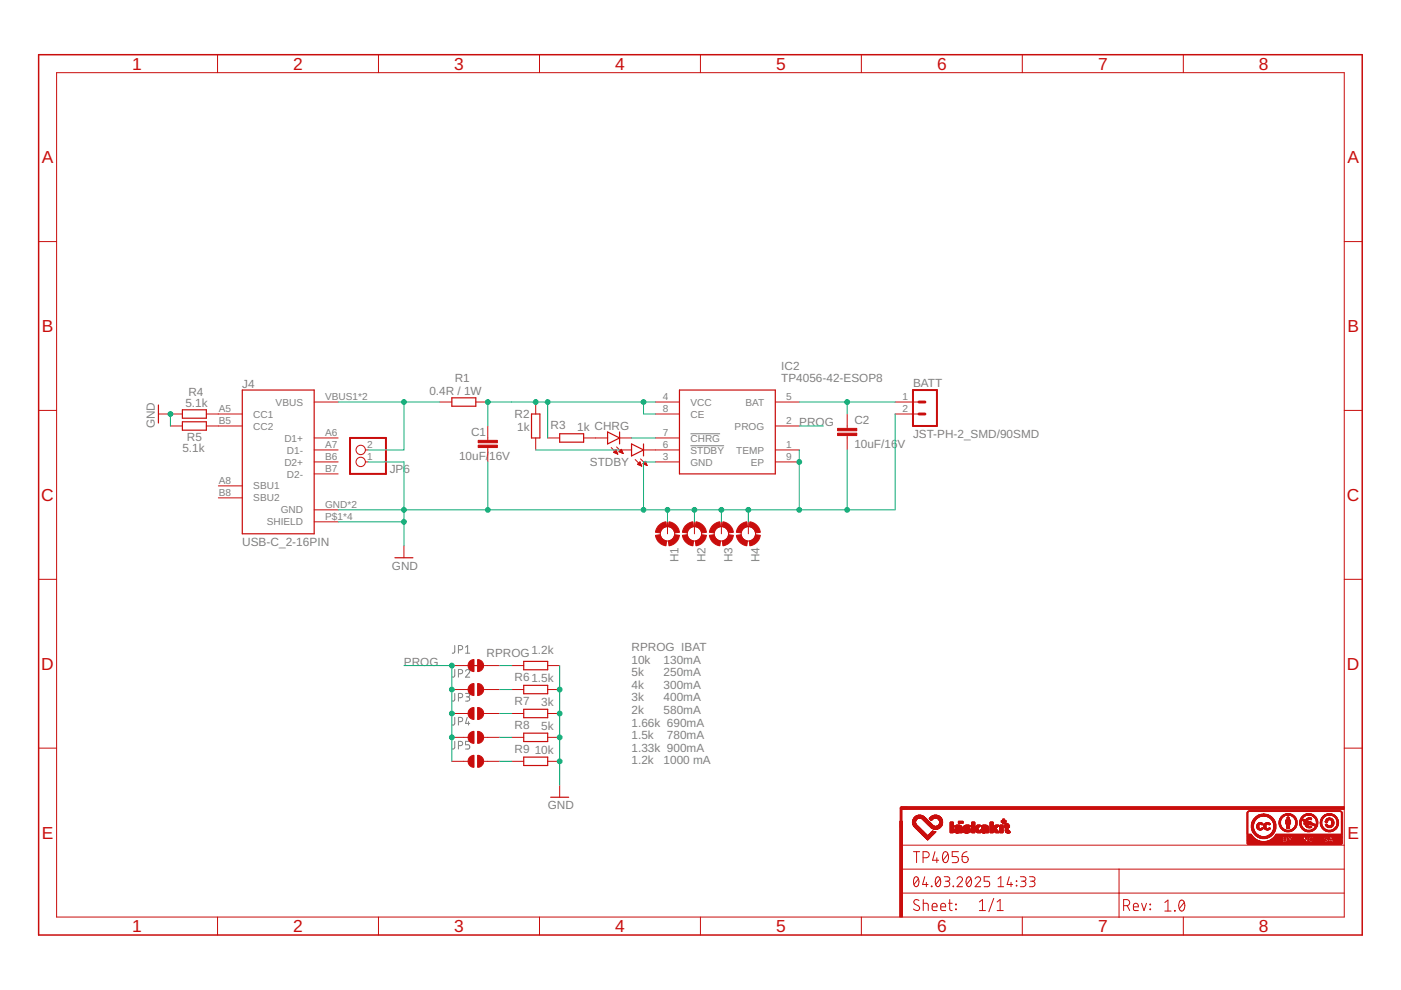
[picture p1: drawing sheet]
<svg xmlns="http://www.w3.org/2000/svg" width="297mm" height="210mm" viewBox="0 0 297 210" stroke-linecap="round" stroke-linejoin="round" font-family="sans-serif">
<defs><g id="words">
<g font-size="3.7" fill="#c90d0c">
<text x="28" y="14.8">1</text>
<text x="62.2" y="14.8">2</text>
<text x="96.3" y="14.8">3</text>
<text x="130.4" y="14.8">4</text>
<text x="164.5" y="14.8">5</text>
<text x="198.7" y="14.8">6</text>
<text x="232.8" y="14.8">7</text>
<text x="266.9" y="14.8">8</text>
<text x="8.9" y="34.6">A</text>
<text x="285.7" y="34.6">A</text>
<text x="8.9" y="70.4">B</text>
<text x="285.7" y="70.4">B</text>
<text x="8.8" y="106.2">C</text>
<text x="285.6" y="106.2">C</text>
<text x="8.8" y="142">D</text>
<text x="285.6" y="142">D</text>
<text x="8.9" y="177.8">E</text>
<text x="285.7" y="177.8">E</text>
<text x="28" y="197.6">1</text>
<text x="62.2" y="197.6">2</text>
<text x="96.3" y="197.6">3</text>
<text x="130.4" y="197.6">4</text>
<text x="164.5" y="197.6">5</text>
<text x="198.7" y="197.6">6</text>
<text x="232.8" y="197.6">7</text>
<text x="266.9" y="197.6">8</text>
</g>
<g font-size="2.5" fill="#808080">
<text x="51.3" y="82.2">J4</text>
<text x="91" y="83.7">0.4R / 1W</text>
<text x="96.4" y="80.9">R1</text>
<text x="165.6" y="81.1">TP4056-42-ESOP8</text>
<text x="165.6" y="78.5">IC2</text>
<text x="193.6" y="82.1">BATT</text>
<text x="39.3" y="86.3">5.1k</text>
<text x="39.9" y="84.1">R4</text>
<text x="109.1" y="88.5">R2</text>
<text x="181.1" y="89.9">C2</text>
<text x="32.8" y="90.8" transform="rotate(-90 32.8 90.8)">GND</text>
<text x="38.7" y="95.8">5.1k</text>
<text x="39.6" y="93.6">R5</text>
<text x="99.9" y="92.5">C1</text>
<text x="109.7" y="91.3">1k</text>
<text x="116.7" y="91.1">R3</text>
<text x="122.4" y="91.3">1k CHRG</text>
<text x="169.5" y="90.3">PROG</text>
<text x="181.1" y="95">10uF/16</text>
<text x="190.3" y="95">V</text>
<text x="193.6" y="92.9">JST-PH-2_SMD/90SMD</text>
<text x="82.6" y="100.4">JP6</text>
<text x="97.3" y="97.6">10uF/</text>
<text x="103.7" y="97.6">16V</text>
<text x="125.1" y="98.7">STDBY</text>
<text x="51.3" y="115.8">USB-C_2-16PIN</text>
<text x="143.9" y="119.2" transform="rotate(-90 143.9 119.2)">H1</text>
<text x="149.6" y="119.2" transform="rotate(-90 149.6 119.2)">H2</text>
<text x="155.3" y="119.2" transform="rotate(-90 155.3 119.2)">H3</text>
<text x="161" y="119.2" transform="rotate(-90 161 119.2)">H4</text>
<text x="83.1" y="120.8">GND</text>
<text x="85.6" y="141.1">PROG</text>
<text x="103.1" y="139.3">RPROG</text>
<text x="112.7" y="138.6">1.2k</text>
<text x="133.9" y="138.1">RPROG IBAT</text>
<text x="133.9" y="140.7">10k</text>
<text x="133.9" y="143.4">5k</text>
<text x="140.7" y="143.4">250mA</text>
<text x="140.7" y="140.7">130mA</text>
<text x="109.1" y="144.4">R61.5k</text>
<text x="109.1" y="149.5">R7</text>
<text x="114.7" y="149.7">3k</text>
<text x="133.9" y="146.1">4k</text>
<text x="133.9" y="148.7">3k</text>
<text x="140.7" y="146.1">300mA</text>
<text x="140.7" y="148.7">400mA</text>
<text x="109.1" y="154.5">R8</text>
<text x="114.7" y="154.8">5k</text>
<text x="133.9" y="151.4">2k</text>
<text x="133.9" y="154.1">1.66k 690mA</text>
<text x="140.7" y="151.4">580mA</text>
<text x="109.1" y="159.6">R9</text>
<text x="113.4" y="159.9">10k</text>
<text x="133.9" y="156.7">1.5k</text>
<text x="133.9" y="159.4">1.33k 900mA</text>
<text x="141.4" y="156.7">780mA</text>
<text x="133.9" y="162.1">1.2k</text>
<text x="140.7" y="162.1">1000 mA</text>
<text x="116.1" y="171.6">GND</text>
</g>
<g font-size="2.1" fill="#808080">
<text x="46.4" y="87.4">A5</text>
<text x="46.4" y="90">B5</text>
<text x="53.7" y="88.5">CC1</text>
<text x="58.4" y="86">VBUS</text>
<text x="68.9" y="84.9">VBUS1*2</text>
<text x="140.5" y="84.9">4</text>
<text x="140.5" y="87.4">8</text>
<text x="146.4" y="86">VCC</text>
<text x="146.4" y="88.5">CE</text>
<text x="158" y="86">BAT</text>
<text x="166.7" y="90">2</text>
<text x="166.7" y="84.9">5</text>
<text x="191.3" y="84.9">1</text>
<text x="191.3" y="87.4">2</text>
<text x="53.7" y="91.1">CC2</text>
<text x="60.3" y="93.6">D1+</text>
<text x="68.9" y="92.5">A6</text>
<text x="68.9" y="95">A7</text>
<text x="77.8" y="95">2</text>
<text x="140.5" y="92.5">7</text>
<text x="140.5" y="95">6</text>
<text x="146.4" y="93.6">CHRG</text>
<text x="155.8" y="91.1">PROG</text>
<text x="166.7" y="95">1</text>
<text x="60.3" y="98.7">D2+</text>
<text x="60.8" y="96.2">D1-</text>
<text x="60.8" y="101.2">D2-</text>
<text x="68.9" y="97.6">B6</text>
<text x="68.9" y="100.1">B7</text>
<text x="77.8" y="97.6">1</text>
<text x="140.5" y="97.6">3</text>
<text x="146.4" y="98.7">GND</text>
<text x="146.4" y="96.2">STDBY</text>
<text x="156.1" y="96.2">TEMP</text>
<text x="159.2" y="98.7">EP</text>
<text x="166.7" y="97.6">9</text>
<text x="46.4" y="102.7">A8</text>
<text x="46.4" y="105.2">B8</text>
<text x="53.7" y="103.8">SBU1</text>
<text x="53.7" y="106.3">SBU2</text>
<text x="68.9" y="107.7">GND*2</text>
<text x="56.5" y="111.4">SHIELD</text>
<text x="59.5" y="108.9">GND</text>
<text x="68.9" y="110.3">P$1*4</text>
</g>
</g></defs>
<g fill="none" stroke="#808080" stroke-width=".21">
<path d="M146.4 92h6.3M146.4 94.5h7.1M96.4 136.9v1.4l-.5 .2M97.2 137.8h.5a.46 .46 0 0 0 .4-.5 .46 .46 0 0 0-.4-.4h-.5v1.6M98.7 138.5h.9M98.7 137.2l.4-.3v1.6M96.4 141.9v1.5l-.5 .2M96.4 147v1.4l-.2 .2-.3 .1M96.4 152.1v1.4l-.2 .2h-.3M96.4 157.2v1.4l-.2 .2h-.3M97.2 142.9h.5a.46 .46 0 0 0 .4-.5 .46 .46 0 0 0-.4-.5h-.5v1.7M97.2 147.9h.5a.46 .46 0 0 0 .4-.4 .46 .46 0 0 0-.4-.5h-.5v1.7"/>
<path d="M97.2 153h.5a.46 .46 0 0 0 .4-.4 .46 .46 0 0 0-.4-.5h-.5v1.6M97.2 158.1h.5a.46 .46 0 0 0 .4-.5 .46 .46 0 0 0-.4-.4h-.5v1.6M98.7 142.3a.44 .44 0 0 1 .6-.3 .44 .44 0 0 1 .2 .7l-.8 .9h.9M98.7 147h.5a.36 .36 0 0 1 .4 .4 .36 .36 0 0 1-.4 .3h-.3M99.1 152.1l-.4 1.3h.9M99.1 147.7a.46 .46 0 0 1 .5 .5 .46 .46 0 0 1-.5 .5h-.4M99.3 153v.7M99.6 157.2h-.9v.7h.5a.46 .46 0 0 1 .4 .5 .46 .46 0 0 1-.4 .4h-.5"/>
</g>
<g fill="none" stroke="#c90d0c" stroke-width=".21">
<path d="M12 15.4h273v179h-273zM46.1 11.6v3.8M80.2 11.6v3.8M114.4 11.6v3.8M148.5 11.6v3.8M182.6 11.6v3.8M216.7 11.6v3.8M250.9 11.6v3.8M8.2 51.2h3.8M285 51.2h3.8M8.2 87h3.8M33.6 87.8h5.1"/>
<path d="M36.1 90.3h2.6M43.8 87.8h7.6M43.8 90.3h7.6M66.6 95.4h5.1M66.6 97.9h5.1M66.6 85.2h5.1M66.6 92.9h5.1M77.5 95.4h.5M77.5 97.9h.5M93.3 85.2h2.5M100.9 85.2h2.5M103.4 90.3v3.1"/>
<path d="M103.4 94.9v3M113.6 85.2v2.6M113.6 92.9v2.5M116.1 92.9h2.6M123.7 92.9h5.1M129.6 94.9l1.4 1.4M130.1 95.9h.7M130.2 95.8h.6M130.3 96h.6M130.3 95.7h.4M130.5 95.5h.2M130.6 95.4h.1"/>
<path d="M130.6 95.4l-.5 .5 .9 .4M130.6 95.4l.4 .9M130.6 96.1h.3M130.7 94.8l1.4 1.4M130.9 96.3h.1M131.2 95.8h.8M131.2 95.8l.9 .4M131.2 95.8l.5-.5 .4 .9M131.4 95.4h2.5M131.4 92.9h2.5M131.4 95.7h.5M131.5 95.9h.5"/>
<path d="M131.5 95.5h.3M131.7 95.3h.1M131.8 96h.3M132.1 96.1h.1M134.7 97.4l1.4 1.4M135.2 98.4h.7M135.3 98.3h.5M135.4 98.6h.5M135.4 98.2h.4M135.6 98.1h.1M135.7 97.9l-.5 .5 .9 .4M135.7 97.9l.4 .9"/>
<path d="M135.7 98.7h.3M135.7 97.9v.1M135.8 97.3l1.4 1.4M136 98.8h.1M136.3 98.3l.9 .4M136.3 98.3l.5-.5 .4 .9M136.3 98.3h.7M136.4 95.4h7.7M136.4 98.2h.6M136.6 98.4h.5M136.6 98.1h.3M136.7 97.9h.2"/>
<path d="M136.8 97.8h.1M136.8 98.6h.3M137.1 98.7h.1M139 97.9h5.1M139 85.2h5.1M139 87.8h5.1M139 92.9h5.1M164.4 95.4h5.1M164.4 97.9h5.1M164.4 85.2h5.1M164.4 90.3h5.1M179.6 87.8v3"/>
<path d="M179.6 92.4v3M189.8 85.2h5M189.8 87.8h5M285 87h3.8M46.3 103h5.1M46.3 105.6h5.1M66.6 108.1h5.1M66.6 100.5h5.1M66.6 110.6h5.1M85.6 115.7v2.6M141.5 110.6v2.6M147.2 110.6v2.6"/>
<path d="M153 110.6v2.6M158.7 110.6v2.6M8.2 122.8h3.8M285 122.8h3.8M8.2 158.6h3.8M95.8 141.1h3.4M95.8 146.2h3.4M95.8 151.3h3.4M95.8 156.3h3.4M102.5 141.1h3.5M102.5 146.2h3.5M102.5 151.3h3.5"/>
<path d="M102.5 156.3h3.5M108.5 141.1h2.5M108.5 146.2h2.5M108.5 151.3h2.5M108.5 156.3h2.5M116.1 141.1h2.6M116.1 146.2h2.6M116.1 151.3h2.6M116.1 156.3h2.6M285 158.6h3.8M95.8 161.4h3.4M102.5 161.4h3.5"/>
<path d="M108.5 161.4h2.5M116.1 161.4h2.6M118.7 166.5v2.5M191.1 179.2h93.9M46.1 194.4v3.8M80.2 194.4v3.8M114.4 194.4v3.8M148.5 194.4v3.8M182.6 194.4v3.8M191.1 189.4h93.9M191.1 184.3h93.9M193.7 180.6h1.3"/>
<path d="M193.9 186l.2-.1a.86 .86 0 0 1 .7 1.3v.3a.51 .51 0 0 1-.6 .5 .51 .51 0 0 1-.5-.5v-.8zM194.3 180.6v2.3M194.7 186.4l-.9 1.1M194.8 190.9a.58 .58 0 0 0-.8-.1 .58 .58 0 0 0 0 .9l.7 .4a.58 .58 0 0 1 .1 .9 .58 .58 0 0 1-.9-.1l-.2-.2M195.7 181.9h.7a.65 .65 0 0 0 .6-.7 .65 .65 0 0 0-.6-.6h-.7v2.3M195.7 191.5l1 .1 .1 1.5M195.7 190.7v2.4M196.1 185.9l-.5 1.6h1.2M196.4 187.1v.9M197.5 187.9l.1 .1zM197.6 192.3h1.1a.54 .54 0 0 0-.4-.8 .54 .54 0 0 0-.7 .5l.2 1 .9 .1M198.2 180.6l-.5 1.8h1.3"/>
<path d="M198.5 186l.2-.1a.86 .86 0 0 1 .7 1.3v.3a.51 .51 0 0 1-.5 .5 .51 .51 0 0 1-.5-.5l-.1-.8zM198.6 181.9v1M199.3 186.4l-.9 1.1M199.5 192.3h1a.54 .54 0 0 0-.4-.8 .54 .54 0 0 0-.6 .5l.1 1 .9 .1M200.1 180.8a.62 .62 0 0 1 .7-.1 .62 .62 0 0 1 .3 .7 .99 .99 0 0 1-.8 1.5 1.68 1.68 0 0 1-.2-2.1zM200.2 185.9h.7a.48 .48 0 0 1 .5 .5 .48 .48 0 0 1-.5 .4h-.5M200.8 186.8a.58 .58 0 0 1 .6 .6 .58 .58 0 0 1-.6 .6h-.6M201 181.1l-1.1 1.3M201.1 191.5h.8M201.4 190.7v2.1l.5 .3M202.1 187.9l.1 .1zM202.6 191.7l.2 .1z"/>
<path d="M202.6 192.7l.2 .2zM202.9 186.4a.58 .58 0 0 1 .8-.5 .58 .58 0 0 1 .2 .9l-1 1.2h1.2M203.2 180.6h-1.3v1h.8a.66 .66 0 0 1 .5 .7 .66 .66 0 0 1-.5 .6h-.8M204 181.6h.8a.65 .65 0 0 1 .5 .7 .65 .65 0 0 1-.7 .6 .65 .65 0 0 1-.6-.6zM205 180.6l-.7 .3-.3 .7M205.1 186l.1-.1a.88 .88 0 0 1 .8 1.3l-.1 .3a.51 .51 0 0 1-.5 .5 .51 .51 0 0 1-.5-.5l-.1-.8zM205.9 186.4l-1 1.1M206.7 186.4a.58 .58 0 0 1 .9-.5 .58 .58 0 0 1 .1 .9l-1 1.2h1.2M207.6 193.1h1.3M207.6 191.2l.7-.5v2.4M209.8 185.9h-1.1v.9h.7a.59 .59 0 0 1 .4 .6 .59 .59 0 0 1-.4 .6h-.7M210.7 190.5l-1 2.8"/>
<path d="M211.4 193.1h1.3M211.4 191.2l.6-.5v2.4M211.6 188h1.2M211.6 186.4l.6-.5v2.1M214 185.9l-.5 1.6h1.2M214.4 187.1v.9M215.5 187.7l.1 .1zM215.5 186.8l.1 .1zM216.3 185.9h.8a.48 .48 0 0 1 .4 .5 .48 .48 0 0 1-.4 .4h-.5M216.7 194.4v3.8M216.9 186.8a.58 .58 0 0 1 .6 .6 .58 .58 0 0 1-.6 .6h-.6M218.3 185.9h.7a.48 .48 0 0 1 .4 .5 .48 .48 0 0 1-.4 .4h-.5"/>
<path d="M218.9 186.8a.58 .58 0 0 1 .5 .6 .58 .58 0 0 1-.5 .6h-.6M237.3 184.3v10.2M238.2 192h.7a.65 .65 0 0 0 .6-.6 .65 .65 0 0 0-.6-.7h-.7v2.4M239 192l.5 1.1M240.3 192.3h1a.54 .54 0 0 0-.3-.8 .54 .54 0 0 0-.7 .5l.1 1 .9 .1M242 191.5l.5 1.6 .6-1.6M243.8 192.7l.1 .2zM243.8 191.7l.1 .1zM247 191.3l.6-.5v2.4M247 193.2h1.3M249 193l.2 .2zM250.2 191a.62 .62 0 0 1 .8 0 .62 .62 0 0 1 .2 .7 .99 .99 0 0 1-.8 1.4 1.7 1.7 0 0 1-.2-2.1z"/>
<path d="M250.9 194.4v3.8M251.1 191.3l-1.1 1.3"/>
<circle cx="76.5" cy="97.9" r=".99"/>
<circle cx="76.5" cy="95.4" r=".99"/>
<circle cx="141.5" cy="113.2" r="1.52"/>
<circle cx="147.2" cy="113.2" r="1.52"/>
<circle cx="153" cy="113.2" r="1.52"/>
<circle cx="158.7" cy="113.2" r="1.52"/>
</g>
<g fill="#c90d0c" stroke="#c90d0c" stroke-width=".21">
<path d="M101.4 94.4h4.1v.5h-4.1z"/>
<path d="M101.4 93.4h4.1v.5h-4.1z"/>
<path d="M177.6 91.8h4.1v.6h-4.1z"/>
<path d="M177.6 90.8h4.1v.5h-4.1z"/>
<path d="M190.8 174.1h.5v20.3h-.5z"/>
<path d="M191 171h94v.6h-94z"/>
<path d="M196.6 178l.1 .1z"/>
<path d="M196.6 178h.2z"/>
<path d="M196.5 177.9l.3 .1z"/>
<path d="M196.5 177.9h.4z"/>
<path d="M196.4 177.9h.5z"/>
<path d="M196.4 177.8l.6 .1z"/>
<path d="M196.4 177.8h.6z"/>
<path d="M196.3 177.7l.7 .1z"/>
<path d="M196.3 177.7l.8 .1z"/>
<path d="M196.3 177.7h.8z"/>
<path d="M196.2 177.7h.9z"/>
<path d="M196.2 177.6l.9 .1z"/>
<path d="M196.2 177.6h1z"/>
<path d="M196.1 177.5l1.1 .1z"/>
<path d="M196.1 177.5h1.2z"/>
<path d="M196 177.4l1.4 .1z"/>
<path d="M196 177.4h1.4z"/>
<path d="M195.9 177.4h1.5z"/>
<path d="M195.9 177.3l1.5 .1z"/>
<path d="M195.9 177.3h1.6z"/>
<path d="M195.9 177.2l1.6 .1z"/>
<path d="M195.8 177.2l1.7 .1z"/>
<path d="M195.8 177.2h.9z"/>
<path d="M196.7 177.2h.8z"/>
<path d="M195.7 177.2h1z"/>
<path d="M196.7 177.2h.9z"/>
<path d="M195.7 177.1l.9 .1z"/>
<path d="M196.7 177.1l.9 .1z"/>
<path d="M195.7 177.1h.9z"/>
<path d="M196.7 177.1h1z"/>
<path d="M195.6 177.1h1z"/>
<path d="M196.8 177.1h.9z"/>
<path d="M195.6 177l1 .1z"/>
<path d="M196.8 177l.9 .1z"/>
<path d="M195.6 177l.9 .1z"/>
<path d="M196.8 177l1 .1z"/>
<path d="M195.5 177h1z"/>
<path d="M196.9 177h.9z"/>
<path d="M195.5 177h.9z"/>
<path d="M195.5 176.9l.9 .1z"/>
<path d="M197 176.9l.9 .1z"/>
<path d="M195.5 176.9h.9z"/>
<path d="M197 176.9h.9z"/>
<path d="M195.4 176.9h1z"/>
<path d="M195.4 176.8l.9 .1z"/>
<path d="M197 176.8l.9 .1z"/>
<path d="M197 176.8l1 .1z"/>
<path d="M195.3 176.8h1z"/>
<path d="M197.1 176.8h.9z"/>
<path d="M195.3 176.7l.9 .1z"/>
<path d="M197.1 176.7l.9 .1z"/>
<path d="M197.2 176.7l.9 .1z"/>
<path d="M195.3 176.7h.9z"/>
<path d="M197.2 176.7h.9z"/>
<path d="M195.2 176.7h1z"/>
<path d="M195.2 176.6l.9 .1z"/>
<path d="M197.2 176.6l1 .1z"/>
<path d="M195.1 176.6h1z"/>
<path d="M197.3 176.6h.9z"/>
<path d="M202.8 176.6h.4z"/>
<path d="M204.7 176.6h.5z"/>
<path d="M208.4 176.6h.4z"/>
<path d="M213.5 176.6h.5z"/>
<path d="M195.1 176.6h.9z"/>
<path d="M195.1 176.5l.9 .1z"/>
<path d="M197.3 176.5l.9 .1z"/>
<path d="M201.5 176.5l.6 .1z"/>
<path d="M202.6 176.5l.7 .1z"/>
<path d="M203.4 176.5l.6 .1z"/>
<path d="M204.5 176.5l.9 .1z"/>
<path d="M206 176.5l.7 .1z"/>
<path d="M207.2 176.5l.7 .1z"/>
<path d="M208.3 176.5l.6 .1z"/>
<path d="M209 176.5l.6 .1z"/>
<path d="M209.9 176.5l.7 .1z"/>
<path d="M211.1 176.5l.7 .1z"/>
<path d="M212 176.5l.6 .1z"/>
<path d="M213.4 176.5l.7 .1z"/>
<path d="M197.4 176.5l.8 .1z"/>
<path d="M202.5 176.5l1.5 .1z"/>
<path d="M204.4 176.5l1.1 .1z"/>
<path d="M208.2 176.5l.8 .1z"/>
<path d="M213.3 176.5l.9 .1z"/>
<path d="M195.1 176.5h.9z"/>
<path d="M197.4 176.5h.8z"/>
<path d="M201.5 176.5h.6z"/>
<path d="M202.5 176.5h1.5z"/>
<path d="M204.4 176.5h1.1z"/>
<path d="M206 176.5h.7z"/>
<path d="M207.2 176.5h.7z"/>
<path d="M208.2 176.5h.8z"/>
<path d="M209 176.5h.6z"/>
<path d="M209.9 176.5h.7z"/>
<path d="M211.1 176.5h.7z"/>
<path d="M212 176.5h.6z"/>
<path d="M213.3 176.5h.9z"/>
<path d="M195 176.5h.9z"/>
<path d="M197.4 176.5h.9z"/>
<path d="M204.3 176.5h1.3z"/>
<path d="M207.1 176.5h.8z"/>
<path d="M211 176.5h.8z"/>
<path d="M195 176.4l.9 .1z"/>
<path d="M197.4 176.4l1 .1z"/>
<path d="M201.5 176.4l.6 .1z"/>
<path d="M202.4 176.4l1.6 .1z"/>
<path d="M204.2 176.4l1.4 .1z"/>
<path d="M206 176.4l.7 .1z"/>
<path d="M207.1 176.4l.8 .1z"/>
<path d="M208.1 176.4l1.5 .1z"/>
<path d="M209.9 176.4l.7 .1z"/>
<path d="M210.9 176.4l.9 .1z"/>
<path d="M212 176.4l.6 .1z"/>
<path d="M213.2 176.4l1 .1z"/>
<path d="M195 176.4h.9z"/>
<path d="M197.4 176.4h1z"/>
<path d="M201.5 176.4h.6z"/>
<path d="M202.4 176.4h1.6z"/>
<path d="M204.2 176.4h1.4z"/>
<path d="M206 176.4h.7z"/>
<path d="M207.1 176.4h.8z"/>
<path d="M208.1 176.4h1.5z"/>
<path d="M209.9 176.4h.7z"/>
<path d="M210.9 176.4h.9z"/>
<path d="M212 176.4h.6z"/>
<path d="M213.2 176.4h1z"/>
<path d="M194.9 176.4h1z"/>
<path d="M197.5 176.4h.9z"/>
<path d="M204.2 176.4h1.5z"/>
<path d="M207.1 176.4h.7z"/>
<path d="M208 176.4h1.6z"/>
<path d="M211 176.4h.7z"/>
<path d="M213.2 176.4h.9z"/>
<path d="M194.9 176.4h.9z"/>
<path d="M210.9 176.4h.8z"/>
<path d="M194.9 176.3l.9 .1z"/>
<path d="M197.5 176.3l.9 .1z"/>
<path d="M201.5 176.3l.6 .1z"/>
<path d="M202.4 176.3l1.6 .1z"/>
<path d="M204.2 176.3l1.5 .1z"/>
<path d="M206 176.3l.7 .1z"/>
<path d="M207.1 176.3l.7 .1z"/>
<path d="M208 176.3l1.6 .1z"/>
<path d="M209.9 176.3l.7 .1z"/>
<path d="M210.9 176.3l.8 .1z"/>
<path d="M212 176.3l.6 .1z"/>
<path d="M213.2 176.3l.9 .1z"/>
<path d="M197.6 176.3l.8 .1z"/>
<path d="M204.3 176.3l1.4 .1z"/>
<path d="M207 176.3l.8 .1z"/>
<path d="M194.9 176.3h.8z"/>
<path d="M197.6 176.3h.4z"/>
<path d="M201.5 176.3h.6z"/>
<path d="M202.4 176.3h1.6z"/>
<path d="M204.3 176.3h1.4z"/>
<path d="M206 176.3h.7z"/>
<path d="M207 176.3h.7z"/>
<path d="M208 176.3h1.6z"/>
<path d="M209.9 176.3h.7z"/>
<path d="M210.9 176.3h.7z"/>
<path d="M212 176.3h.6z"/>
<path d="M213.2 176.3h.9z"/>
<path d="M194.8 176.3h.9z"/>
<path d="M204.3 176.3h1.5z"/>
<path d="M194.8 176.2l.9 .1z"/>
<path d="M197.7 176.2l.1 .1z"/>
<path d="M201.5 176.2l.6 .1z"/>
<path d="M202.4 176.2l1.6 .1z"/>
<path d="M204.3 176.2l1.5 .1z"/>
<path d="M206 176.2l.7 .1z"/>
<path d="M206.9 176.2l.8 .1z"/>
<path d="M208 176.2l1.6 .1z"/>
<path d="M209.9 176.2l.7 .1z"/>
<path d="M210.8 176.2l.8 .1z"/>
<path d="M212 176.2l.6 .1z"/>
<path d="M213.2 176.2l.9 .1z"/>
<path d="M194.7 176.2h1z"/>
<path d="M201.5 176.2h.6z"/>
<path d="M202.4 176.2h.7z"/>
<path d="M203.2 176.2h.8z"/>
<path d="M204.3 176.2h1.5z"/>
<path d="M206 176.2h.7z"/>
<path d="M206.9 176.2h.7z"/>
<path d="M208 176.2h.7z"/>
<path d="M208.8 176.2h.8z"/>
<path d="M209.9 176.2h.7z"/>
<path d="M210.8 176.2h.8z"/>
<path d="M212 176.2h.6z"/>
<path d="M213.2 176.2h.9z"/>
<path d="M194.7 176.1l.9 .1z"/>
<path d="M201.5 176.1l.6 .1z"/>
<path d="M202.4 176.1l.6 .1z"/>
<path d="M203.3 176.1l.7 .1z"/>
<path d="M204.3 176.1l.6 .1z"/>
<path d="M205.1 176.1l.7 .1z"/>
<path d="M206 176.1l.7 .1z"/>
<path d="M206.9 176.1l.7 .1z"/>
<path d="M208 176.1l.6 .1z"/>
<path d="M208.9 176.1l.7 .1z"/>
<path d="M209.9 176.1l.7 .1z"/>
<path d="M210.8 176.1l.7 .1z"/>
<path d="M212 176.1l.6 .1z"/>
<path d="M213.1 176.1l1 .1z"/>
<path d="M194.7 176.1h.9z"/>
<path d="M201.5 176.1h.6z"/>
<path d="M202.4 176.1h.5z"/>
<path d="M203.3 176.1h.7z"/>
<path d="M204.4 176.1h.3z"/>
<path d="M205.1 176.1h.7z"/>
<path d="M206 176.1h.8z"/>
<path d="M206.8 176.1h.8z"/>
<path d="M208 176.1h.6z"/>
<path d="M209 176.1h.6z"/>
<path d="M209.9 176.1h.7z"/>
<path d="M210.7 176.1h.8z"/>
<path d="M212 176.1h.6z"/>
<path d="M213.1 176.1h.7z"/>
<path d="M213.9 176.1h.1z"/>
<path d="M194.6 176.1h1z"/>
<path d="M203.4 176.1h.6z"/>
<path d="M204.4 176.1h.1z"/>
<path d="M205.2 176.1h.6z"/>
<path d="M206.1 176.1h1.5z"/>
<path d="M209.9 176.1h.8z"/>
<path d="M213.1 176.1h.6z"/>
<path d="M194.6 176l.9 .1z"/>
<path d="M201.5 176l.6 .1z"/>
<path d="M202.4 176l.5 .1z"/>
<path d="M203.4 176l.6 .1z"/>
<path d="M205.1 176l.7 .1z"/>
<path d="M206.1 176l1.5 .1z"/>
<path d="M208 176l.6 .1z"/>
<path d="M209 176l.6 .1z"/>
<path d="M209.9 176l1.5 .1z"/>
<path d="M212 176l.6 .1z"/>
<path d="M213.1 176l.6 .1z"/>
<path d="M194.5 176h1z"/>
<path d="M201.5 176h.6z"/>
<path d="M202.4 176h.6z"/>
<path d="M203.4 176h.6z"/>
<path d="M204.9 176h.9z"/>
<path d="M206.1 176h1.5z"/>
<path d="M208 176h.6z"/>
<path d="M209 176h.6z"/>
<path d="M209.9 176h1.5z"/>
<path d="M212 176h.6z"/>
<path d="M213.1 176h.6z"/>
<path d="M194.5 176h.9z"/>
<path d="M202.4 176h.7z"/>
<path d="M204.6 176h1.2z"/>
<path d="M206 176h1.5z"/>
<path d="M208 176h.7z"/>
<path d="M194.5 175.9l.9 .1z"/>
<path d="M201.5 175.9l.6 .1z"/>
<path d="M202.4 175.9l.7 .1z"/>
<path d="M203.4 175.9l.6 .1z"/>
<path d="M204.6 175.9l1.1 .1z"/>
<path d="M206 175.9l1.5 .1z"/>
<path d="M208 175.9l.7 .1z"/>
<path d="M209 175.9l.6 .1z"/>
<path d="M209.9 175.9l1.5 .1z"/>
<path d="M212 175.9l.6 .1z"/>
<path d="M213.1 175.9l.6 .1z"/>
<path d="M194.5 175.9h.9z"/>
<path d="M201.5 175.9h.6z"/>
<path d="M202.4 175.9h1.6z"/>
<path d="M204.6 175.9h1.2z"/>
<path d="M206 175.9h1.5z"/>
<path d="M208 175.9h1.6z"/>
<path d="M209.9 175.9h1.5z"/>
<path d="M212 175.9h.6z"/>
<path d="M213.1 175.9h.6z"/>
<path d="M194.4 175.9h.9z"/>
<path d="M204.5 175.9h1.3z"/>
<path d="M206 175.9h1.4z"/>
<path d="M209.9 175.9h1.4z"/>
<path d="M194.4 175.8l.9 .1z"/>
<path d="M201.5 175.8l.6 .1z"/>
<path d="M202.4 175.8l1.6 .1z"/>
<path d="M204.4 175.8l1.3 .1z"/>
<path d="M206 175.8l1.4 .1z"/>
<path d="M208 175.8l1.6 .1z"/>
<path d="M209.9 175.8l1.4 .1z"/>
<path d="M212 175.8l.6 .1z"/>
<path d="M213.1 175.8l.6 .1z"/>
<path d="M198.2 175.8l.3 .1z"/>
<path d="M208.1 175.8l1.5 .1z"/>
<path d="M194.4 175.8h.9z"/>
<path d="M198.2 175.8h.3z"/>
<path d="M201.5 175.8h.6z"/>
<path d="M202.4 175.8h1.6z"/>
<path d="M204.4 175.8h1.3z"/>
<path d="M206 175.8h1.4z"/>
<path d="M208.1 175.8h1.5z"/>
<path d="M209.9 175.8h1.4z"/>
<path d="M212 175.8h.6z"/>
<path d="M213.1 175.8h.6z"/>
<path d="M194.3 175.7l.9 .1z"/>
<path d="M197.9 175.7l.9 .1z"/>
<path d="M201.5 175.7l.6 .1z"/>
<path d="M202.5 175.7l1.5 .1z"/>
<path d="M204.3 175.7l1.4 .1z"/>
<path d="M206.1 175.7l1.3 .1z"/>
<path d="M208.2 175.7l1.4 .1z"/>
<path d="M209.9 175.7l1.3 .1z"/>
<path d="M212 175.7l.6 .1z"/>
<path d="M213.1 175.7l.6 .1z"/>
<path d="M194.2 175.7l1 .1z"/>
<path d="M197.8 175.7l1.1 .1z"/>
<path d="M206 175.7l1.3 .1z"/>
<path d="M194.2 175.7h1z"/>
<path d="M197.8 175.7h1.1z"/>
<path d="M201.5 175.7h.6z"/>
<path d="M202.5 175.7h1.5z"/>
<path d="M204.3 175.7h1.4z"/>
<path d="M206 175.7h1.3z"/>
<path d="M208.2 175.7h1.4z"/>
<path d="M209.9 175.7h1.3z"/>
<path d="M212 175.7h.6z"/>
<path d="M213.1 175.7h.6z"/>
<path d="M202.6 175.7h1.4z"/>
<path d="M204.3 175.7h1.3z"/>
<path d="M194.2 175.6l.9 .1z"/>
<path d="M197.8 175.6l1.1 .1z"/>
<path d="M201.5 175.6l.6 .1z"/>
<path d="M202.7 175.6l1.3 .1z"/>
<path d="M204.3 175.6l1.2 .1z"/>
<path d="M206 175.6l1.2 .1z"/>
<path d="M208.4 175.6l1.2 .1z"/>
<path d="M209.9 175.6l1.2 .1z"/>
<path d="M212 175.6l.6 .1z"/>
<path d="M213.1 175.6l.6 .1z"/>
<path d="M197.7 175.6l1.3 .1z"/>
<path d="M206 175.6l1.3 .1z"/>
<path d="M209.9 175.6l1.3 .1z"/>
<path d="M194.1 175.6h1z"/>
<path d="M197.6 175.6h1.6z"/>
<path d="M201.5 175.6h.6z"/>
<path d="M203.4 175.6h.6z"/>
<path d="M204.3 175.6h1.1z"/>
<path d="M206 175.6h1.3z"/>
<path d="M209 175.6h.6z"/>
<path d="M209.9 175.6h1.3z"/>
<path d="M212 175.6h.6z"/>
<path d="M213.1 175.6h.6z"/>
<path d="M194.1 175.6h.9z"/>
<path d="M197.5 175.6h1.7z"/>
<path d="M204.3 175.6h.9z"/>
<path d="M206.1 175.6h1.3z"/>
<path d="M194.1 175.5l.9 .1z"/>
<path d="M197.4 175.5l1.9 .1z"/>
<path d="M201.5 175.5l.6 .1z"/>
<path d="M203.3 175.5l.7 .1z"/>
<path d="M204.2 175.5l.8 .1z"/>
<path d="M206 175.5l1.4 .1z"/>
<path d="M208.2 175.5l.1 .1z"/>
<path d="M209 175.5l.6 .1z"/>
<path d="M209.9 175.5l1.4 .1z"/>
<path d="M212 175.5l.6 .1z"/>
<path d="M213.1 175.5l.6 .1z"/>
<path d="M194.1 175.5h.9z"/>
<path d="M197.4 175.5h1.9z"/>
<path d="M201.5 175.5h.6z"/>
<path d="M203.3 175.5h.7z"/>
<path d="M204.2 175.5h.8z"/>
<path d="M206 175.5h1.4z"/>
<path d="M208.2 175.5h.1z"/>
<path d="M209 175.5h.6z"/>
<path d="M209.9 175.5h1.4z"/>
<path d="M212 175.5h.6z"/>
<path d="M213.1 175.5h.6z"/>
<path d="M194 175.5h1z"/>
<path d="M202.6 175.5h.1z"/>
<path d="M204.2 175.5h.7z"/>
<path d="M208.2 175.5h.2z"/>
<path d="M208.9 175.5h.7z"/>
<path d="M194 175.5h.9z"/>
<path d="M202.5 175.5h.3z"/>
<path d="M203.3 175.5h.6z"/>
<path d="M204.2 175.5h.6z"/>
<path d="M205.4 175.5h.2z"/>
<path d="M206 175.5h.7z"/>
<path d="M206.7 175.5h.8z"/>
<path d="M208.1 175.5h.4z"/>
<path d="M209.9 175.5h.7z"/>
<path d="M210.6 175.5h.7z"/>
<path d="M194 175.4l.9 .1z"/>
<path d="M197.4 175.4l1.9 .1z"/>
<path d="M201.5 175.4l.6 .1z"/>
<path d="M202.5 175.4l.3 .1z"/>
<path d="M203.3 175.4l.6 .1z"/>
<path d="M204.2 175.4l.6 .1z"/>
<path d="M205.4 175.4l.2 .1z"/>
<path d="M206 175.4l.7 .1z"/>
<path d="M206.7 175.4l.8 .1z"/>
<path d="M208.1 175.4l.4 .1z"/>
<path d="M208.9 175.4l.7 .1z"/>
<path d="M209.9 175.4l.7 .1z"/>
<path d="M210.6 175.4l.7 .1z"/>
<path d="M212 175.4l.6 .1z"/>
<path d="M213.1 175.4l.6 .1z"/>
<path d="M193.9 175.4h1z"/>
<path d="M197.3 175.4h2.1z"/>
<path d="M201.5 175.4h.6z"/>
<path d="M202.5 175.4h1.4z"/>
<path d="M204.3 175.4h.6z"/>
<path d="M205.3 175.4h.3z"/>
<path d="M206 175.4h.7z"/>
<path d="M206.7 175.4h.8z"/>
<path d="M208.2 175.4h1.4z"/>
<path d="M209.9 175.4h.7z"/>
<path d="M210.6 175.4h.8z"/>
<path d="M212 175.4h.6z"/>
<path d="M212.9 175.4h1.1z"/>
<path d="M194 175.4h.8z"/>
<path d="M206.8 175.4h.7z"/>
<path d="M210.7 175.4h.7z"/>
<path d="M193.9 175.3l.9 .1z"/>
<path d="M197.3 175.3l2.1 .1z"/>
<path d="M201.5 175.3l.6 .1z"/>
<path d="M202.5 175.3l1.4 .1z"/>
<path d="M204.3 175.3l1.3 .1z"/>
<path d="M206 175.3l.7 .1z"/>
<path d="M206.8 175.3l.7 .1z"/>
<path d="M208.1 175.3l1.5 .1z"/>
<path d="M209.9 175.3l.7 .1z"/>
<path d="M210.7 175.3l.7 .1z"/>
<path d="M212 175.3l.6 .1z"/>
<path d="M212.9 175.3l1.1 .1z"/>
<path d="M197.3 175.3l2.2 .1z"/>
<path d="M202.5 175.3l1.5 .1z"/>
<path d="M206.8 175.3l.8 .1z"/>
<path d="M210.7 175.3l.8 .1z"/>
<path d="M193.9 175.3h.9z"/>
<path d="M197.3 175.3h2.2z"/>
<path d="M201.5 175.3h.6z"/>
<path d="M202.5 175.3h1.5z"/>
<path d="M204.3 175.3h1.3z"/>
<path d="M206 175.3h.7z"/>
<path d="M206.8 175.3h.8z"/>
<path d="M208.1 175.3h1.5z"/>
<path d="M209.9 175.3h.7z"/>
<path d="M210.7 175.3h.8z"/>
<path d="M212 175.3h.6z"/>
<path d="M212.9 175.3h1.1z"/>
<path d="M193.8 175.3h1z"/>
<path d="M197.2 175.3h2.3z"/>
<path d="M202.5 175.3h1.4z"/>
<path d="M208.1 175.3h1.4z"/>
<path d="M193.8 175.2l.9 .1z"/>
<path d="M197.1 175.2l2.5 .1z"/>
<path d="M201.5 175.2l.6 .1z"/>
<path d="M202.4 175.2l1.5 .1z"/>
<path d="M204.3 175.2l1.4 .1z"/>
<path d="M206 175.2l.7 .1z"/>
<path d="M206.9 175.2l.8 .1z"/>
<path d="M208.1 175.2l1.4 .1z"/>
<path d="M209.9 175.2l.7 .1z"/>
<path d="M210.8 175.2l.7 .1z"/>
<path d="M212 175.2l.6 .1z"/>
<path d="M212.9 175.2l1.1 .1z"/>
<path d="M193.8 175.2h.8z"/>
<path d="M197.1 175.2h2.5z"/>
<path d="M201.5 175.2h.6z"/>
<path d="M202.4 175.2h1.5z"/>
<path d="M204.3 175.2h1.4z"/>
<path d="M206 175.2h.7z"/>
<path d="M206.9 175.2h.8z"/>
<path d="M208.1 175.2h1.4z"/>
<path d="M209.9 175.2h.7z"/>
<path d="M210.8 175.2h.8z"/>
<path d="M212 175.2h.6z"/>
<path d="M212.9 175.2h1.1z"/>
<path d="M193.7 175.2h.9z"/>
<path d="M197.1 175.2h1.1z"/>
<path d="M198.5 175.2h1.1z"/>
<path d="M202.4 175.2h1.4z"/>
<path d="M204.4 175.2h1.3z"/>
<path d="M207 175.2h.7z"/>
<path d="M208 175.2h1.5z"/>
<path d="M210.9 175.2h.7z"/>
<path d="M193.7 175.1l.9 .1z"/>
<path d="M197.1 175.1l1.1 .1z"/>
<path d="M198.5 175.1l1.1 .1z"/>
<path d="M201.5 175.1l.6 .1z"/>
<path d="M202.4 175.1l1.4 .1z"/>
<path d="M204.4 175.1l1.3 .1z"/>
<path d="M206 175.1l.7 .1z"/>
<path d="M207 175.1l.7 .1z"/>
<path d="M208 175.1l1.5 .1z"/>
<path d="M209.9 175.1l.7 .1z"/>
<path d="M210.9 175.1l.7 .1z"/>
<path d="M212 175.1l.6 .1z"/>
<path d="M212.9 175.1l1.1 .1z"/>
<path d="M197 175.1l1 .1z"/>
<path d="M198.7 175.1l.9 .1z"/>
<path d="M207 175.1l.8 .1z"/>
<path d="M208 175.1l1.4 .1z"/>
<path d="M210.9 175.1l.8 .1z"/>
<path d="M193.7 175.1h.9z"/>
<path d="M197 175.1h.9z"/>
<path d="M198.8 175.1h.9z"/>
<path d="M201.5 175.1h.6z"/>
<path d="M202.4 175.1h1.4z"/>
<path d="M204.5 175.1h1.2z"/>
<path d="M206 175.1h.7z"/>
<path d="M207.1 175.1h.8z"/>
<path d="M208 175.1h1.4z"/>
<path d="M209.9 175.1h.7z"/>
<path d="M210.9 175.1h.8z"/>
<path d="M212 175.1h.6z"/>
<path d="M212.9 175.1h1.1z"/>
<path d="M193.7 175l.8 .1z"/>
<path d="M197 175l.9 .1z"/>
<path d="M198.8 175l.9 .1z"/>
<path d="M201.5 175l.6 .1z"/>
<path d="M202.5 175l1.2 .1z"/>
<path d="M204.5 175l1.2 .1z"/>
<path d="M206 175l.7 .1z"/>
<path d="M207.1 175l.8 .1z"/>
<path d="M208.2 175l1.2 .1z"/>
<path d="M209.9 175l.7 .1z"/>
<path d="M210.9 175l.9 .1z"/>
<path d="M212 175l.6 .1z"/>
<path d="M212.9 175l1.1 .1z"/>
<path d="M193.7 175h.8z"/>
<path d="M196.9 175h.9z"/>
<path d="M198.9 175h.8z"/>
<path d="M201.5 175h.6z"/>
<path d="M202.6 175h1z"/>
<path d="M204.6 175h1z"/>
<path d="M206 175h.7z"/>
<path d="M207.1 175h.8z"/>
<path d="M208.2 175h1.1z"/>
<path d="M209.9 175h.7z"/>
<path d="M211 175h.8z"/>
<path d="M212 175h.6z"/>
<path d="M212.9 175h1.1z"/>
<path d="M193.6 175h.8z"/>
<path d="M196.8 175h1z"/>
<path d="M199 175h.7z"/>
<path d="M202.8 175h.7z"/>
<path d="M204.7 175h.8z"/>
<path d="M207.2 175h.7z"/>
<path d="M208.4 175h.7z"/>
<path d="M211.1 175h.7z"/>
<path d="M213 175h1z"/>
<path d="M193.6 174.9l.8 .1z"/>
<path d="M196.8 174.9l1 .1z"/>
<path d="M199 174.9l.7 .1z"/>
<path d="M201.5 174.9l.6 .1z"/>
<path d="M202.8 174.9l.7 .1z"/>
<path d="M204.7 174.9l.8 .1z"/>
<path d="M206 174.9l.7 .1z"/>
<path d="M207.2 174.9l.7 .1z"/>
<path d="M208.4 174.9l.7 .1z"/>
<path d="M209.9 174.9l.7 .1z"/>
<path d="M211.1 174.9l.7 .1z"/>
<path d="M212 174.9l.6 .1z"/>
<path d="M213 174.9l1 .1z"/>
<path d="M193.7 174.9l.7 .1z"/>
<path d="M213.1 174.9l.6 .1z"/>
<path d="M193.6 174.9h.7z"/>
<path d="M196.8 174.9h.9z"/>
<path d="M199 174.9h.7z"/>
<path d="M201.5 174.9h.6z"/>
<path d="M206 174.9h.7z"/>
<path d="M209.9 174.9h.7z"/>
<path d="M213.1 174.9h.6z"/>
<path d="M193.6 174.8l.7 .1z"/>
<path d="M196.7 174.8l1 .1z"/>
<path d="M199.1 174.8l.7 .1z"/>
<path d="M201.5 174.8l.6 .1z"/>
<path d="M206 174.8l.7 .1z"/>
<path d="M209.9 174.8l.7 .1z"/>
<path d="M213.1 174.8l.6 .1z"/>
<path d="M193.5 174.8l.8 .1z"/>
<path d="M196.7 174.8l.9 .1z"/>
<path d="M199.1 174.8l.6 .1z"/>
<path d="M193.5 174.8h.8z"/>
<path d="M196.7 174.8h.9z"/>
<path d="M199.1 174.8h.6z"/>
<path d="M201.5 174.8h.6z"/>
<path d="M206 174.8h.7z"/>
<path d="M209.9 174.8h.7z"/>
<path d="M213.1 174.8h.6z"/>
<path d="M193.5 174.8h.7z"/>
<path d="M199.1 174.8h.7z"/>
<path d="M193.5 174.7l.7 .1z"/>
<path d="M196.7 174.7l.8 .1z"/>
<path d="M199.1 174.7l.7 .1z"/>
<path d="M201.5 174.7l.6 .1z"/>
<path d="M206 174.7l.7 .1z"/>
<path d="M209.9 174.7l.7 .1z"/>
<path d="M213.1 174.7l.6 .1z"/>
<path d="M196.6 174.7l.9 .1z"/>
<path d="M193.5 174.7h.7z"/>
<path d="M196.6 174.7h.9z"/>
<path d="M199.2 174.7h.6z"/>
<path d="M201.5 174.7h.6z"/>
<path d="M206 174.7h.7z"/>
<path d="M209.9 174.7h.7z"/>
<path d="M213.1 174.7h.6z"/>
<path d="M193.5 174.6l.7 .1z"/>
<path d="M196.5 174.6l1 .1z"/>
<path d="M199.2 174.6l.6 .1z"/>
<path d="M201.5 174.6l.6 .1z"/>
<path d="M206 174.6l.7 .1z"/>
<path d="M209.9 174.6l.7 .1z"/>
<path d="M212.6 174.6l.4 .1z"/>
<path d="M213.1 174.6l.6 .1z"/>
<path d="M193.5 174.6h.7z"/>
<path d="M196.5 174.6h.9z"/>
<path d="M199.2 174.6h.6z"/>
<path d="M201.5 174.6h.6z"/>
<path d="M206 174.6h.7z"/>
<path d="M209.9 174.6h.7z"/>
<path d="M212.6 174.6h.4z"/>
<path d="M213.1 174.6h.6z"/>
<path d="M193.5 174.6h.6z"/>
<path d="M193.5 174.5l.6 .1z"/>
<path d="M196.4 174.5l1 .1z"/>
<path d="M199.2 174.5l.6 .1z"/>
<path d="M201.5 174.5l.6 .1z"/>
<path d="M203.2 174.5l1 .1z"/>
<path d="M206 174.5l.7 .1z"/>
<path d="M209.9 174.5l.7 .1z"/>
<path d="M212.6 174.5l.4 .1z"/>
<path d="M193.5 174.5h.6z"/>
<path d="M196.4 174.5h1z"/>
<path d="M199.2 174.5h.6z"/>
<path d="M201.5 174.5h.6z"/>
<path d="M203.2 174.5h1z"/>
<path d="M206 174.5h.7z"/>
<path d="M209.9 174.5h.7z"/>
<path d="M212.6 174.5h.4z"/>
<path d="M196.4 174.5h.9z"/>
<path d="M193.5 174.4l.6 .1z"/>
<path d="M196.3 174.4l1 .1z"/>
<path d="M199.2 174.4l.6 .1z"/>
<path d="M201.5 174.4l.6 .1z"/>
<path d="M203.2 174.4l1 .1z"/>
<path d="M206 174.4l.7 .1z"/>
<path d="M209.9 174.4l.7 .1z"/>
<path d="M212.6 174.4l.4 .1z"/>
<path d="M196.3 174.4l.9 .1z"/>
<path d="M193.5 174.4h.6z"/>
<path d="M196.3 174.4h.9z"/>
<path d="M199.2 174.4h.6z"/>
<path d="M201.5 174.4h.6z"/>
<path d="M203.2 174.4h1z"/>
<path d="M206 174.4h.7z"/>
<path d="M209.9 174.4h.7z"/>
<path d="M212.6 174.4h.4z"/>
<path d="M193.5 174.3l.6 .1z"/>
<path d="M196.3 174.3l.9 .1z"/>
<path d="M199.2 174.3l.7 .1z"/>
<path d="M201.5 174.3l.6 .1z"/>
<path d="M203.2 174.3l1 .1z"/>
<path d="M206 174.3l.7 .1z"/>
<path d="M209.9 174.3l.7 .1z"/>
<path d="M212.3 174.3l1 .1z"/>
<path d="M196.2 174.3l.9 .1z"/>
<path d="M193.5 174.3h.6z"/>
<path d="M196.2 174.3h.9z"/>
<path d="M199.2 174.3h.7z"/>
<path d="M201.5 174.3h.6z"/>
<path d="M203.2 174.3h1z"/>
<path d="M206 174.3h.7z"/>
<path d="M209.9 174.3h.7z"/>
<path d="M212.3 174.3h1z"/>
<path d="M193.5 174.2l.6 .1z"/>
<path d="M196.2 174.2l.9 .1z"/>
<path d="M199.2 174.2l.7 .1z"/>
<path d="M203.2 174.2l1 .1z"/>
<path d="M212.3 174.2l1 .1z"/>
<path d="M193.5 174.2h.6z"/>
<path d="M196.1 174.2h.9z"/>
<path d="M199.2 174.2h.6z"/>
<path d="M203.2 174.2h1z"/>
<path d="M212.3 174.2h1z"/>
<path d="M193.5 174.1l.6 .1z"/>
<path d="M196 174.1l1 .1z"/>
<path d="M199.2 174.1l.6 .1z"/>
<path d="M203.2 174.1l1 .1z"/>
<path d="M212.3 174.1l1 .1z"/>
<path d="M193.5 174.1h.6z"/>
<path d="M196 174.1h.9z"/>
<path d="M199.2 174.1h.6z"/>
<path d="M212.3 174.1h1z"/>
<path d="M195.9 174.1h1z"/>
<path d="M193.5 174l.6 .1z"/>
<path d="M195.9 174l1 .1z"/>
<path d="M199.2 174l.6 .1z"/>
<path d="M212.3 174l1 .1z"/>
<path d="M193.5 174h.7z"/>
<path d="M195.9 174h.9z"/>
<path d="M199.2 174h.6z"/>
<path d="M212.3 174h1z"/>
<path d="M193.5 173.9l.7 .1z"/>
<path d="M195.9 173.9l.9 .1z"/>
<path d="M199.2 173.9l.6 .1z"/>
<path d="M212.3 173.9l1 .1z"/>
<path d="M195.8 173.9l.9 .1z"/>
<path d="M197.4 173.9l.1 .1z"/>
<path d="M199.1 173.9l.7 .1z"/>
<path d="M212.6 173.9l.4 .1z"/>
<path d="M193.5 173.9h.7z"/>
<path d="M195.8 173.9h.9z"/>
<path d="M197.4 173.9h.1z"/>
<path d="M199.1 173.9h.7z"/>
<path d="M212.6 173.9h.4z"/>
<path d="M193.5 173.8l.8 .1z"/>
<path d="M195.7 173.8l1 .1z"/>
<path d="M197.3 173.8l.3 .1z"/>
<path d="M199.1 173.8l.7 .1z"/>
<path d="M212.6 173.8l.4 .1z"/>
<path d="M193.6 173.8l.7 .1z"/>
<path d="M195.7 173.8l.9 .1z"/>
<path d="M199.1 173.8l.6 .1z"/>
<path d="M193.6 173.8h.7z"/>
<path d="M195.7 173.8h.9z"/>
<path d="M197.3 173.8h.3z"/>
<path d="M199.1 173.8h.6z"/>
<path d="M212.6 173.8h.4z"/>
<path d="M197.2 173.8h.5z"/>
<path d="M199.1 173.8h.7z"/>
<path d="M193.6 173.7l.7 .1z"/>
<path d="M195.7 173.7l.9 .1z"/>
<path d="M197.2 173.7l.5 .1z"/>
<path d="M199.1 173.7l.7 .1z"/>
<path d="M212.6 173.7l.4 .1z"/>
<path d="M195.6 173.7l1 .1z"/>
<path d="M199 173.7l.7 .1z"/>
<path d="M193.7 173.7h.7z"/>
<path d="M195.6 173.7h.9z"/>
<path d="M197.1 173.7h.6z"/>
<path d="M199 173.7h.7z"/>
<path d="M212.6 173.7h.4z"/>
<path d="M193.6 173.7h.8z"/>
<path d="M195.5 173.7h1z"/>
<path d="M197.1 173.7h.7z"/>
<path d="M198.9 173.7h.8z"/>
<path d="M193.7 173.6l.8 .1z"/>
<path d="M195.5 173.6l.9 .1z"/>
<path d="M197.1 173.6l.7 .1z"/>
<path d="M198.9 173.6l.8 .1z"/>
<path d="M193.7 173.6h.8z"/>
<path d="M195.5 173.6h.9z"/>
<path d="M197.1 173.6h.7z"/>
<path d="M198.9 173.6h.8z"/>
<path d="M193.7 173.6h.9z"/>
<path d="M197 173.6h.9z"/>
<path d="M198.8 173.6h.8z"/>
<path d="M193.7 173.5l.9 .1z"/>
<path d="M195.5 173.5l.8 .1z"/>
<path d="M197 173.5l.9 .1z"/>
<path d="M198.8 173.5l.8 .1z"/>
<path d="M195.4 173.5l.9 .1z"/>
<path d="M197 173.5l1 .1z"/>
<path d="M198.7 173.5l.9 .1z"/>
<path d="M193.7 173.5h1z"/>
<path d="M195.3 173.5h1z"/>
<path d="M197 173.5h1.1z"/>
<path d="M198.6 173.5h1z"/>
<path d="M193.7 173.4l1.1 .1z"/>
<path d="M195.2 173.4l1.1 .1z"/>
<path d="M197.1 173.4l1.1 .1z"/>
<path d="M198.5 173.4l1.1 .1z"/>
<path d="M193.8 173.4l2.4 .1z"/>
<path d="M197.1 173.4l2.5 .1z"/>
<path d="M193.8 173.4h2.4z"/>
<path d="M197.1 173.4h2.5z"/>
<path d="M197.2 173.4h2.4z"/>
<path d="M193.9 173.3l2.2 .1z"/>
<path d="M197.3 173.3l2.2 .1z"/>
<path d="M193.9 173.3h2.2z"/>
<path d="M197.3 173.3h2.2z"/>
<path d="M193.9 173.3h2.1z"/>
<path d="M197.3 173.3h2.1z"/>
<path d="M193.9 173.2l2.1 .1z"/>
<path d="M197.3 173.2l2.1 .1z"/>
<path d="M194 173.2h2z"/>
<path d="M197.4 173.2h2z"/>
<path d="M197.4 173.2h1.9z"/>
<path d="M194.1 173.1l1.8 .1z"/>
<path d="M197.4 173.1l1.9 .1z"/>
<path d="M194.1 173.1h1.8z"/>
<path d="M197.4 173.1h1.9z"/>
<path d="M194.1 173.1h1.7z"/>
<path d="M197.5 173.1h1.7z"/>
<path d="M194.1 173l1.7 .1z"/>
<path d="M197.5 173l1.7 .1z"/>
<path d="M194.2 173l1.5 .1z"/>
<path d="M197.6 173l1.5 .1z"/>
<path d="M194.3 173h1.3z"/>
<path d="M197.7 173h1.3z"/>
<path d="M194.4 172.9l1.1 .1z"/>
<path d="M197.8 172.9l1.1 .1z"/>
<path d="M194.5 172.9l.9 .1z"/>
<path d="M197.9 172.9l.9 .1z"/>
<path d="M194.5 172.9h.9z"/>
<path d="M197.9 172.9h.9z"/>
<path d="M194.6 172.8l.7 .1z"/>
<path d="M198 172.8l.7 .1z"/>
<path d="M264.5 178.9l20 .1z"/>
<path d="M264.4 178.9h20.2z"/>
<path d="M264.4 178.8l20.2 .1z"/>
<path d="M264.4 178.8h20.2z"/>
<path d="M264.4 178.7l20.2 .1z"/>
<path d="M264.4 178.7h20.2z"/>
<path d="M264.4 178.6l20.2 .1z"/>
<path d="M264.4 178.6h20.2z"/>
<path d="M264.4 178.5l7.6 .1z"/>
<path d="M272.7 178.5l.6 .1z"/>
<path d="M273.6 178.5l2.7 .1z"/>
<path d="M276.6 178.5l.4 .1z"/>
<path d="M277.3 178.5l.5 .1z"/>
<path d="M278.2 178.5l2.7 .1z"/>
<path d="M281.4 178.5l.2 .1z"/>
<path d="M281.9 178.5l.5 .1z"/>
<path d="M282.7 178.5l1.9 .1z"/>
<path d="M264.4 178.5h7.6z"/>
<path d="M272.8 178.5h.5z"/>
<path d="M273.6 178.5h2.7z"/>
<path d="M276.6 178.5h.3z"/>
<path d="M277.3 178.5h.3z"/>
<path d="M278.3 178.5h2.5z"/>
<path d="M281.9 178.5h.5z"/>
<path d="M282.7 178.5h1.9z"/>
<path d="M264.4 178.4l7.6 .1z"/>
<path d="M272.9 178.4l.5 .1z"/>
<path d="M273.6 178.4l2.7 .1z"/>
<path d="M276.6 178.4l.3 .1z"/>
<path d="M277.3 178.4l.3 .1z"/>
<path d="M278.3 178.4l2.5 .1z"/>
<path d="M281.9 178.4l.5 .1z"/>
<path d="M282.7 178.4l1.9 .1z"/>
<path d="M264.4 178.4h3.1z"/>
<path d="M268.4 178.4h3.6z"/>
<path d="M272.9 178.4h.5z"/>
<path d="M273.6 178.4h2.7z"/>
<path d="M276.6 178.4h.3z"/>
<path d="M277.3 178.4h.3z"/>
<path d="M278.4 178.4h2.3z"/>
<path d="M281.9 178.4h.5z"/>
<path d="M282.7 178.4h1.9z"/>
<path d="M264.4 178.3l2.8 .1z"/>
<path d="M268.6 178.3l3.4 .1z"/>
<path d="M273 178.3l.3 .1z"/>
<path d="M273.6 178.3l2.7 .1z"/>
<path d="M276.6 178.3l.3 .1z"/>
<path d="M277.3 178.3l.2 .1z"/>
<path d="M278.5 178.3l2.2 .1z"/>
<path d="M282 178.3l.3 .1z"/>
<path d="M282.7 178.3l1.9 .1z"/>
<path d="M264.4 178.3h2.7z"/>
<path d="M268.8 178.3h3.2z"/>
<path d="M272.3 178.3h.3z"/>
<path d="M273 178.3h.3z"/>
<path d="M273.6 178.3h2.7z"/>
<path d="M276.6 178.3h.3z"/>
<path d="M277.3 178.3h.2z"/>
<path d="M277.9 178.3h.2z"/>
<path d="M278.4 178.3h2.2z"/>
<path d="M281 178.3h.3z"/>
<path d="M282.7 178.3h1.9z"/>
<path d="M264.4 178.2l2.5 .1z"/>
<path d="M269 178.2l3 .1z"/>
<path d="M272.3 178.2l.3 .1z"/>
<path d="M273 178.2l.3 .1z"/>
<path d="M273.6 178.2l2.7 .1z"/>
<path d="M276.6 178.2l.2 .1z"/>
<path d="M277.3 178.2l.2 .1z"/>
<path d="M277.8 178.2l.4 .1z"/>
<path d="M278.5 178.2l2.2 .1z"/>
<path d="M281 178.2l.3 .1z"/>
<path d="M282.7 178.2l1.9 .1z"/>
<path d="M264.4 178.2h2.4z"/>
<path d="M269 178.2h3z"/>
<path d="M272.3 178.2h.3z"/>
<path d="M273 178.2h.3z"/>
<path d="M273.6 178.2h2.7z"/>
<path d="M276.6 178.2h.2z"/>
<path d="M277.3 178.2h.2z"/>
<path d="M277.7 178.2h.5z"/>
<path d="M278.5 178.2h2.2z"/>
<path d="M281 178.2h.3z"/>
<path d="M282.7 178.2h1.9z"/>
<path d="M264.4 178.1l2.3 .1z"/>
<path d="M269.2 178.1l2.8 .1z"/>
<path d="M272.3 178.1l.3 .1z"/>
<path d="M273 178.1l.3 .1z"/>
<path d="M273.6 178.1l2.7 .1z"/>
<path d="M276.6 178.1l.2 .1z"/>
<path d="M277.3 178.1l.2 .1z"/>
<path d="M277.7 178.1l.5 .1z"/>
<path d="M278.5 178.1l2.2 .1z"/>
<path d="M281 178.1l.3 .1z"/>
<path d="M282.6 178.1l1.9 .1z"/>
<path d="M264.4 178.1h2.2z"/>
<path d="M269.3 178.1h2.7z"/>
<path d="M272.3 178.1h.3z"/>
<path d="M273 178.1h.3z"/>
<path d="M273.7 178.1h2.6z"/>
<path d="M277.7 178.1h.5z"/>
<path d="M278.5 178.1h2.6z"/>
<path d="M281.6 178.1h.2z"/>
<path d="M282.6 178.1h1.9z"/>
<path d="M264.4 178l2 .1z"/>
<path d="M269.3 178l2.7 .1z"/>
<path d="M273 178l.3 .1z"/>
<path d="M273.7 178l2.6 .1z"/>
<path d="M277.7 178l3.3 .1z"/>
<path d="M281.6 178l.2 .1z"/>
<path d="M282.1 178l.2 .1z"/>
<path d="M282.6 178l1.9 .1z"/>
<path d="M264.4 178h2z"/>
<path d="M269.5 178h2.5z"/>
<path d="M272.9 178h.4z"/>
<path d="M273.8 178h2.5z"/>
<path d="M277.7 178h3.1z"/>
<path d="M281.6 178h.2z"/>
<path d="M282.1 178h.2z"/>
<path d="M282.6 178h1.9z"/>
<path d="M264.4 177.9l1.9 .1z"/>
<path d="M269.6 177.9l2.4 .1z"/>
<path d="M272.9 177.9l.3 .1z"/>
<path d="M273.8 177.9l2.5 .1z"/>
<path d="M277.7 177.9l3.1 .1z"/>
<path d="M281.6 177.9l.2 .1z"/>
<path d="M282.1 177.9l.2 .1z"/>
<path d="M282.6 177.9l1.9 .1z"/>
<path d="M264.4 177.9h1.8z"/>
<path d="M269.6 177.9h2.4z"/>
<path d="M272.9 177.9h.3z"/>
<path d="M273.8 177.9h2.5z"/>
<path d="M277.7 177.9h3z"/>
<path d="M281.5 177.9h.4z"/>
<path d="M282.5 177.9h2z"/>
<path d="M264.4 177.8l1.7 .1z"/>
<path d="M269.7 177.8l2.3 .1z"/>
<path d="M272.9 177.8l.3 .1z"/>
<path d="M273.9 177.8l2.4 .1z"/>
<path d="M277.7 177.8l3 .1z"/>
<path d="M281.3 177.8l.6 .1z"/>
<path d="M282.5 177.8l2 .1z"/>
<path d="M264.4 177.8h1.7z"/>
<path d="M267.5 177.8h.8z"/>
<path d="M269.8 177.8h2.2z"/>
<path d="M272.3 177.8h.3z"/>
<path d="M272.9 177.8h.3z"/>
<path d="M273.9 177.8h2.4z"/>
<path d="M276.8 177.8h.2z"/>
<path d="M277.3 177.8h.2z"/>
<path d="M277.7 177.8h.5z"/>
<path d="M278.5 177.8h2.2z"/>
<path d="M281.1 177.8h.8z"/>
<path d="M282.5 177.8h2z"/>
<path d="M264.4 177.7l1.6 .1z"/>
<path d="M267.3 177.7l1.2 .1z"/>
<path d="M269.8 177.7l2.2 .1z"/>
<path d="M272.3 177.7l.3 .1z"/>
<path d="M272.9 177.7l.3 .1z"/>
<path d="M273.9 177.7l2.4 .1z"/>
<path d="M276.8 177.7l.2 .1z"/>
<path d="M277.3 177.7l.2 .1z"/>
<path d="M277.8 177.7l.4 .1z"/>
<path d="M278.5 177.7l2.2 .1z"/>
<path d="M281 177.7l.3 .1z"/>
<path d="M281.6 177.7l.3 .1z"/>
<path d="M282.4 177.7l2.2 .1z"/>
<path d="M264.4 177.7h1.6z"/>
<path d="M267.1 177.7h1.6z"/>
<path d="M269.9 177.7h2.1z"/>
<path d="M272.3 177.7h.3z"/>
<path d="M272.9 177.7h.2z"/>
<path d="M273.9 177.7h2.4z"/>
<path d="M276.8 177.7h.2z"/>
<path d="M277.3 177.7h.2z"/>
<path d="M277.8 177.7h.4z"/>
<path d="M278.5 177.7h2.2z"/>
<path d="M281 177.7h.3z"/>
<path d="M281.6 177.7h.3z"/>
<path d="M282.4 177.7h2.2z"/>
<path d="M264.4 177.6l1.5 .1z"/>
<path d="M267 177.6l1.9 .1z"/>
<path d="M270 177.6l2 .1z"/>
<path d="M272.3 177.6l.3 .1z"/>
<path d="M272.9 177.6l.2 .1z"/>
<path d="M273.5 177.6l.1 .1z"/>
<path d="M273.9 177.6l2.4 .1z"/>
<path d="M276.8 177.6l.2 .1z"/>
<path d="M277.3 177.6l.2 .1z"/>
<path d="M277.9 177.6l.2 .1z"/>
<path d="M278.5 177.6l2.2 .1z"/>
<path d="M281 177.6l.3 .1z"/>
<path d="M281.6 177.6l.3 .1z"/>
<path d="M282.4 177.6l2.2 .1z"/>
<path d="M264.4 177.6h1.5z"/>
<path d="M266.8 177.6h2.2z"/>
<path d="M270 177.6h2z"/>
<path d="M272.9 177.6h.2z"/>
<path d="M273.4 177.6h.3z"/>
<path d="M274 177.6h2.3z"/>
<path d="M276.8 177.6h.2z"/>
<path d="M277.3 177.6h.2z"/>
<path d="M278.5 177.6h2.2z"/>
<path d="M281.6 177.6h.3z"/>
<path d="M282.4 177.6h2.2z"/>
<path d="M264.4 177.5l1.4 .1z"/>
<path d="M266.8 177.5l2.2 .1z"/>
<path d="M270.1 177.5l1.9 .1z"/>
<path d="M273.4 177.5l.3 .1z"/>
<path d="M274 177.5l2.3 .1z"/>
<path d="M276.7 177.5l.3 .1z"/>
<path d="M277.3 177.5l.3 .1z"/>
<path d="M278.4 177.5l2.4 .1z"/>
<path d="M281.6 177.5l.3 .1z"/>
<path d="M282.4 177.5l2.2 .1z"/>
<path d="M264.4 177.5h1.4z"/>
<path d="M266.7 177.5h2.5z"/>
<path d="M270.1 177.5h1.9z"/>
<path d="M272.8 177.5h.2z"/>
<path d="M273.4 177.5h.3z"/>
<path d="M274.1 177.5h2.2z"/>
<path d="M276.7 177.5h.3z"/>
<path d="M277.3 177.5h.3z"/>
<path d="M278.3 177.5h2.5z"/>
<path d="M281.5 177.5h.5z"/>
<path d="M282.4 177.5h2.2z"/>
<path d="M264.4 177.4l1.3 .1z"/>
<path d="M266.6 177.4l2.7 .1z"/>
<path d="M270.2 177.4l1.8 .1z"/>
<path d="M272.8 177.4l.2 .1z"/>
<path d="M273.3 177.4l.4 .1z"/>
<path d="M274.1 177.4l2.2 .1z"/>
<path d="M276.7 177.4l.3 .1z"/>
<path d="M277.3 177.4l.3 .1z"/>
<path d="M278.3 177.4l2.5 .1z"/>
<path d="M281.5 177.4l.5 .1z"/>
<path d="M282.4 177.4l2.2 .1z"/>
<path d="M264.4 177.4h1.3z"/>
<path d="M266.5 177.4h2.8z"/>
<path d="M270.2 177.4h1.8z"/>
<path d="M272.6 177.4h.3z"/>
<path d="M273.3 177.4h.5z"/>
<path d="M274.1 177.4h2.2z"/>
<path d="M276.6 177.4h.4z"/>
<path d="M277.3 177.4h.5z"/>
<path d="M278.2 177.4h2.7z"/>
<path d="M281.3 177.4h.8z"/>
<path d="M282.4 177.4h2.2z"/>
<path d="M264.4 177.3l1.2 .1z"/>
<path d="M266.5 177.3l1.1 .1z"/>
<path d="M268.2 177.3l1.2 .1z"/>
<path d="M270.2 177.3l14.4 .1z"/>
<path d="M264.4 177.3h1.2z"/>
<path d="M266.3 177.3h1.1z"/>
<path d="M268.5 177.3h1z"/>
<path d="M270.3 177.3h14.3z"/>
<path d="M264.4 177.2l1.1 .1z"/>
<path d="M266.3 177.2l.9 .1z"/>
<path d="M268.7 177.2l.9 .1z"/>
<path d="M270.3 177.2l14.3 .1z"/>
<path d="M264.4 177.2h1.1z"/>
<path d="M266.3 177.2h.8z"/>
<path d="M268.8 177.2h.8z"/>
<path d="M270.4 177.2h14.1z"/>
<path d="M264.4 177.1l1.1 .1z"/>
<path d="M266.2 177.1l.8 .1z"/>
<path d="M268.9 177.1l.8 .1z"/>
<path d="M270.4 177.1l14.1 .1z"/>
<path d="M264.4 177.1h1z"/>
<path d="M266.1 177.1h.8z"/>
<path d="M268.9 177.1h.8z"/>
<path d="M270.4 177.1h14.1z"/>
<path d="M264.4 177l1 .1z"/>
<path d="M266 177l.8 .1z"/>
<path d="M269 177l.8 .1z"/>
<path d="M270.5 177l14.1 .1z"/>
<path d="M264.4 177h.9z"/>
<path d="M266.1 177h.6z"/>
<path d="M269.2 177h.6z"/>
<path d="M270.5 177h14.1z"/>
<path d="M264.4 176.9l.9 .1z"/>
<path d="M266 176.9l.7 .1z"/>
<path d="M269.2 176.9l.7 .1z"/>
<path d="M270.5 176.9l14.1 .1z"/>
<path d="M264.4 176.9h.9z"/>
<path d="M266 176.9h.6z"/>
<path d="M269.3 176.9h.6z"/>
<path d="M270.5 176.9h14.1z"/>
<path d="M264.4 176.8l.2 .1z"/>
<path d="M265.9 176.8l.6 .1z"/>
<path d="M269.3 176.8l.7 .1z"/>
<path d="M284.4 176.8l.2 .1z"/>
<path d="M264.4 176.8h.2z"/>
<path d="M265.9 176.8h.5z"/>
<path d="M269.4 176.8h.6z"/>
<path d="M284.4 176.8h.2z"/>
<path d="M264.4 176.7l.2 .1z"/>
<path d="M265.8 176.7l.6 .1z"/>
<path d="M269.5 176.7l.5 .1z"/>
<path d="M284.4 176.7l.2 .1z"/>
<path d="M264.4 176.7h.2z"/>
<path d="M265.8 176.7h.6z"/>
<path d="M269.5 176.7h.6z"/>
<path d="M284.4 176.7h.2z"/>
<path d="M264.4 176.6l.2 .1z"/>
<path d="M265.7 176.6l.6 .1z"/>
<path d="M269.6 176.6l.5 .1z"/>
<path d="M284.4 176.6l.2 .1z"/>
<path d="M264.4 176.6h.2z"/>
<path d="M265.7 176.6h.6z"/>
<path d="M269.6 176.6h.6z"/>
<path d="M284.4 176.6h.2z"/>
<path d="M264.4 176.5l.2 .1z"/>
<path d="M265.7 176.5l.5 .1z"/>
<path d="M269.6 176.5l.6 .1z"/>
<path d="M284.4 176.5l.2 .1z"/>
<path d="M264.4 176.5h.2z"/>
<path d="M265.7 176.5h.5z"/>
<path d="M269.7 176.5h.5z"/>
<path d="M284.4 176.5h.2z"/>
<path d="M264.4 176.4l.2 .1z"/>
<path d="M265.6 176.4l.5 .1z"/>
<path d="M269.7 176.4l.5 .1z"/>
<path d="M284.4 176.4l.2 .1z"/>
<path d="M264.4 176.4h.2z"/>
<path d="M265.6 176.4h.5z"/>
<path d="M269.7 176.4h.6z"/>
<path d="M284.4 176.4h.2z"/>
<path d="M264.4 176.3l.2 .1z"/>
<path d="M265.6 176.3l.5 .1z"/>
<path d="M269.7 176.3l.6 .1z"/>
<path d="M272.8 176.3l.6 .1z"/>
<path d="M277.2 176.3l.6 .1z"/>
<path d="M281.6 176.3l.6 .1z"/>
<path d="M284.4 176.3l.2 .1z"/>
<path d="M264.4 176.3h.2z"/>
<path d="M265.6 176.3h.5z"/>
<path d="M269.8 176.3h.5z"/>
<path d="M272.6 176.3h1.1z"/>
<path d="M276.9 176.3h1.1z"/>
<path d="M281.3 176.3h1.1z"/>
<path d="M284.4 176.3h.2z"/>
<path d="M264.4 176.2l.2 .1z"/>
<path d="M265.5 176.2l.5 .1z"/>
<path d="M269.8 176.2l.5 .1z"/>
<path d="M272.4 176.2l1.4 .1z"/>
<path d="M276.8 176.2l1.4 .1z"/>
<path d="M281.2 176.2l1.4 .1z"/>
<path d="M284.4 176.2l.2 .1z"/>
<path d="M264.4 176.2h.2z"/>
<path d="M265.5 176.2h.5z"/>
<path d="M269.9 176.2h.5z"/>
<path d="M272.3 176.2h1.6z"/>
<path d="M276.6 176.2h1.7z"/>
<path d="M281.1 176.2h1.6z"/>
<path d="M284.4 176.2h.2z"/>
<path d="M264.4 176.1l.2 .1z"/>
<path d="M265.5 176.1l.5 .1z"/>
<path d="M269.9 176.1l.5 .1z"/>
<path d="M272.2 176.1l1.8 .1z"/>
<path d="M276.5 176.1l1.9 .1z"/>
<path d="M280.9 176.1l1.9 .1z"/>
<path d="M284.4 176.1l.2 .1z"/>
<path d="M264.4 176.1h.2z"/>
<path d="M265.5 176.1h.5z"/>
<path d="M269.9 176.1h.5z"/>
<path d="M272.1 176.1h2z"/>
<path d="M276.5 176.1h1.9z"/>
<path d="M280.9 176.1h2z"/>
<path d="M284.4 176.1h.2z"/>
<path d="M264.4 176l.2 .1z"/>
<path d="M265.5 176l.4 .1z"/>
<path d="M269.9 176l.5 .1z"/>
<path d="M272.1 176l2.1 .1z"/>
<path d="M276.4 176l2.2 .1z"/>
<path d="M280.8 176l2.1 .1z"/>
<path d="M284.4 176l.2 .1z"/>
<path d="M264.4 176h.2z"/>
<path d="M265.4 176h.5z"/>
<path d="M267.1 176h.3z"/>
<path d="M268.6 176h.3z"/>
<path d="M269.9 176h.5z"/>
<path d="M271.9 176h.8z"/>
<path d="M273.5 176h.8z"/>
<path d="M276.4 176h.7z"/>
<path d="M277.9 176h.7z"/>
<path d="M280.7 176h.8z"/>
<path d="M282.3 176h.7z"/>
<path d="M284.4 176h.2z"/>
<path d="M264.4 175.9l.2 .1z"/>
<path d="M265.4 175.9l.5 .1z"/>
<path d="M266.9 175.9l.6 .1z"/>
<path d="M268.4 175.9l.6 .1z"/>
<path d="M269.9 175.9l.5 .1z"/>
<path d="M271.9 175.9l.6 .1z"/>
<path d="M273.7 175.9l.6 .1z"/>
<path d="M276.3 175.9l.6 .1z"/>
<path d="M278.1 175.9l.6 .1z"/>
<path d="M280.7 175.9l.6 .1z"/>
<path d="M282.4 175.9l.6 .1z"/>
<path d="M284.4 175.9l.2 .1z"/>
<path d="M264.4 175.9h.2z"/>
<path d="M265.4 175.9h.5z"/>
<path d="M266.8 175.9h.8z"/>
<path d="M268.3 175.9h.8z"/>
<path d="M270 175.9h.5z"/>
<path d="M271.9 175.9h.5z"/>
<path d="M273.8 175.9h.6z"/>
<path d="M276.2 175.9h.6z"/>
<path d="M278.2 175.9h.5z"/>
<path d="M280.6 175.9h.6z"/>
<path d="M282.6 175.9h.5z"/>
<path d="M284.4 175.9h.2z"/>
<path d="M264.4 175.8l.2 .1z"/>
<path d="M265.4 175.8l.5 .1z"/>
<path d="M266.7 175.8l1 .1z"/>
<path d="M268.2 175.8l1 .1z"/>
<path d="M270 175.8l.5 .1z"/>
<path d="M271.8 175.8l.5 .1z"/>
<path d="M273.9 175.8l.5 .1z"/>
<path d="M276.2 175.8l.5 .1z"/>
<path d="M278.3 175.8l.5 .1z"/>
<path d="M280.6 175.8l.5 .1z"/>
<path d="M282.7 175.8l.5 .1z"/>
<path d="M284.4 175.8l.2 .1z"/>
<path d="M264.4 175.8h.2z"/>
<path d="M265.3 175.8h.5z"/>
<path d="M266.7 175.8h1z"/>
<path d="M268.2 175.8h1.1z"/>
<path d="M270 175.8h.5z"/>
<path d="M271.8 175.8h.5z"/>
<path d="M274 175.8h.5z"/>
<path d="M276.1 175.8h.5z"/>
<path d="M278.3 175.8h.5z"/>
<path d="M280.5 175.8h.5z"/>
<path d="M282.7 175.8h.6z"/>
<path d="M284.4 175.8h.2z"/>
<path d="M264.4 175.7l.2 .1z"/>
<path d="M265.3 175.7l.5 .1z"/>
<path d="M266.6 175.7l1.2 .1z"/>
<path d="M268.1 175.7l1.2 .1z"/>
<path d="M270 175.7l.5 .1z"/>
<path d="M271.7 175.7l.5 .1z"/>
<path d="M274 175.7l.5 .1z"/>
<path d="M276.1 175.7l.5 .1z"/>
<path d="M278.4 175.7l.5 .1z"/>
<path d="M280.4 175.7l.5 .1z"/>
<path d="M282.8 175.7l.5 .1z"/>
<path d="M284.4 175.7l.2 .1z"/>
<path d="M264.4 175.7h.2z"/>
<path d="M265.3 175.7h.5z"/>
<path d="M266.6 175.7h1.2z"/>
<path d="M268.1 175.7h1.3z"/>
<path d="M270 175.7h.5z"/>
<path d="M271.7 175.7h.4z"/>
<path d="M274.1 175.7h.5z"/>
<path d="M276 175.7h.5z"/>
<path d="M278.4 175.7h.6z"/>
<path d="M280.4 175.7h.5z"/>
<path d="M282.9 175.7h.4z"/>
<path d="M284.4 175.7h.2z"/>
<path d="M264.4 175.6l.2 .1z"/>
<path d="M265.3 175.6l.5 .1z"/>
<path d="M266.6 175.6l.5 .1z"/>
<path d="M267.4 175.6l.5 .1z"/>
<path d="M268.1 175.6l.5 .1z"/>
<path d="M268.9 175.6l.5 .1z"/>
<path d="M270 175.6l.5 .1z"/>
<path d="M271.6 175.6l.5 .1z"/>
<path d="M272.8 175.6l.6 .1z"/>
<path d="M274.2 175.6l.4 .1z"/>
<path d="M275.9 175.6l.5 .1z"/>
<path d="M278.6 175.6l.4 .1z"/>
<path d="M280.4 175.6l.4 .1z"/>
<path d="M282.9 175.6l.5 .1z"/>
<path d="M284.4 175.6l.2 .1z"/>
<path d="M264.4 175.6h.2z"/>
<path d="M265.3 175.6h.5z"/>
<path d="M266.5 175.6h.5z"/>
<path d="M267.5 175.6h.3z"/>
<path d="M268.1 175.6h.4z"/>
<path d="M269 175.6h.3z"/>
<path d="M270 175.6h.5z"/>
<path d="M271.5 175.6h.5z"/>
<path d="M272.8 175.6h.6z"/>
<path d="M274.2 175.6h.5z"/>
<path d="M276 175.6h.4z"/>
<path d="M278.6 175.6h.4z"/>
<path d="M280.3 175.6h.5z"/>
<path d="M283 175.6h.4z"/>
<path d="M284.4 175.6h.2z"/>
<path d="M264.4 175.5l.2 .1z"/>
<path d="M265.3 175.5l.5 .1z"/>
<path d="M266.5 175.5l.5 .1z"/>
<path d="M267.5 175.5l.3 .1z"/>
<path d="M268 175.5l.5 .1z"/>
<path d="M269 175.5l.3 .1z"/>
<path d="M270 175.5l.5 .1z"/>
<path d="M271.5 175.5l.5 .1z"/>
<path d="M272.8 175.5l.6 .1z"/>
<path d="M274.3 175.5l.4 .1z"/>
<path d="M275.9 175.5l.4 .1z"/>
<path d="M278.7 175.5l.3 .1z"/>
<path d="M280.3 175.5l.4 .1z"/>
<path d="M283 175.5l.5 .1z"/>
<path d="M284.4 175.5l.2 .1z"/>
<path d="M264.4 175.5h.2z"/>
<path d="M265.3 175.5h.5z"/>
<path d="M266.4 175.5h.5z"/>
<path d="M268 175.5h.5z"/>
<path d="M270 175.5h.5z"/>
<path d="M271.5 175.5h.4z"/>
<path d="M272.8 175.5h.6z"/>
<path d="M274.3 175.5h.4z"/>
<path d="M275.9 175.5h.3z"/>
<path d="M277.3 175.5h.6z"/>
<path d="M278.7 175.5h.4z"/>
<path d="M280.3 175.5h.3z"/>
<path d="M283 175.5h.5z"/>
<path d="M284.4 175.5h.2z"/>
<path d="M264.4 175.4l.2 .1z"/>
<path d="M265.3 175.4l.5 .1z"/>
<path d="M266.4 175.4l.5 .1z"/>
<path d="M268 175.4l.4 .1z"/>
<path d="M270 175.4l.5 .1z"/>
<path d="M271.5 175.4l.3 .1z"/>
<path d="M272.8 175.4l.6 .1z"/>
<path d="M274.4 175.4l.3 .1z"/>
<path d="M275.9 175.4l.3 .1z"/>
<path d="M277.2 175.4l.9 .1z"/>
<path d="M278.8 175.4l.3 .1z"/>
<path d="M280.2 175.4l.4 .1z"/>
<path d="M281.6 175.4l.6 .1z"/>
<path d="M283.1 175.4l.4 .1z"/>
<path d="M284.4 175.4l.2 .1z"/>
<path d="M264.4 175.4h.2z"/>
<path d="M265.3 175.4h.5z"/>
<path d="M266.4 175.4h.5z"/>
<path d="M267.9 175.4h.5z"/>
<path d="M270 175.4h.5z"/>
<path d="M271.4 175.4h.4z"/>
<path d="M272.8 175.4h.6z"/>
<path d="M274.4 175.4h.4z"/>
<path d="M275.8 175.4h.4z"/>
<path d="M277.1 175.4h1z"/>
<path d="M278.8 175.4h.3z"/>
<path d="M280.2 175.4h.3z"/>
<path d="M281.5 175.4h.8z"/>
<path d="M283.2 175.4h.3z"/>
<path d="M284.4 175.4h.2z"/>
<path d="M264.4 175.3l.2 .1z"/>
<path d="M265.3 175.3l.5 .1z"/>
<path d="M266.4 175.3l.5 .1z"/>
<path d="M267.9 175.3l.5 .1z"/>
<path d="M270 175.3l.5 .1z"/>
<path d="M271.4 175.3l.4 .1z"/>
<path d="M272.8 175.3l.6 .1z"/>
<path d="M274.5 175.3l.3 .1z"/>
<path d="M275.8 175.3l.3 .1z"/>
<path d="M277 175.3l1.1 .1z"/>
<path d="M278.8 175.3l.4 .1z"/>
<path d="M280.2 175.3l.3 .1z"/>
<path d="M281.3 175.3l1.1 .1z"/>
<path d="M283.2 175.3l.3 .1z"/>
<path d="M284.4 175.3l.2 .1z"/>
<path d="M264.4 175.3h.2z"/>
<path d="M265.3 175.3h.5z"/>
<path d="M266.4 175.3h.5z"/>
<path d="M267.9 175.3h.5z"/>
<path d="M270 175.3h.5z"/>
<path d="M271.4 175.3h.3z"/>
<path d="M272.8 175.3h.6z"/>
<path d="M274.5 175.3h.3z"/>
<path d="M275.8 175.3h.3z"/>
<path d="M277 175.3h1.1z"/>
<path d="M278.9 175.3h.3z"/>
<path d="M280.1 175.3h.4z"/>
<path d="M281.3 175.3h1.1z"/>
<path d="M283.2 175.3h.4z"/>
<path d="M284.4 175.3h.2z"/>
<path d="M264.4 175.2l.2 .1z"/>
<path d="M265.3 175.2l.5 .1z"/>
<path d="M266.4 175.2l.5 .1z"/>
<path d="M267.9 175.2l.5 .1z"/>
<path d="M270 175.2l.5 .1z"/>
<path d="M271.4 175.2l.3 .1z"/>
<path d="M272.8 175.2l.6 .1z"/>
<path d="M274.5 175.2l.3 .1z"/>
<path d="M275.7 175.2l.4 .1z"/>
<path d="M276.9 175.2l1.2 .1z"/>
<path d="M278.9 175.2l.4 .1z"/>
<path d="M280.1 175.2l.4 .1z"/>
<path d="M281.2 175.2l1.3 .1z"/>
<path d="M283.3 175.2l.3 .1z"/>
<path d="M284.4 175.2l.2 .1z"/>
<path d="M264.4 175.2h.2z"/>
<path d="M265.3 175.2h.5z"/>
<path d="M266.4 175.2h.5z"/>
<path d="M267.9 175.2h.5z"/>
<path d="M270 175.2h.5z"/>
<path d="M271.3 175.2h.4z"/>
<path d="M272.8 175.2h.6z"/>
<path d="M274.5 175.2h.4z"/>
<path d="M275.7 175.2h.4z"/>
<path d="M276.9 175.2h1.1z"/>
<path d="M278.9 175.2h.4z"/>
<path d="M280.1 175.2h.3z"/>
<path d="M281.2 175.2h1.4z"/>
<path d="M283.3 175.2h.4z"/>
<path d="M284.4 175.2h.2z"/>
<path d="M264.4 175.1l.2 .1z"/>
<path d="M265.3 175.1l.5 .1z"/>
<path d="M266.4 175.1l.5 .1z"/>
<path d="M267.9 175.1l.5 .1z"/>
<path d="M270 175.1l.5 .1z"/>
<path d="M271.3 175.1l.4 .1z"/>
<path d="M272.8 175.1l.6 .1z"/>
<path d="M274.6 175.1l.3 .1z"/>
<path d="M275.7 175.1l.3 .1z"/>
<path d="M276.8 175.1l.7 .1z"/>
<path d="M277.9 175.1l.2 .1z"/>
<path d="M278.8 175.1l.5 .1z"/>
<path d="M280.1 175.1l.3 .1z"/>
<path d="M281.2 175.1l1.4 .1z"/>
<path d="M283.3 175.1l.4 .1z"/>
<path d="M284.4 175.1l.2 .1z"/>
<path d="M264.4 175.1h.2z"/>
<path d="M265.3 175.1h.5z"/>
<path d="M266.4 175.1h.5z"/>
<path d="M267.9 175.1h.5z"/>
<path d="M270 175.1h.5z"/>
<path d="M271.3 175.1h.3z"/>
<path d="M272.8 175.1h.6z"/>
<path d="M274.6 175.1h.3z"/>
<path d="M275.7 175.1h.3z"/>
<path d="M276.8 175.1h.5z"/>
<path d="M278.7 175.1h.6z"/>
<path d="M280.1 175.1h.3z"/>
<path d="M281.1 175.1h.6z"/>
<path d="M282 175.1h.6z"/>
<path d="M283.4 175.1h.3z"/>
<path d="M284.4 175.1h.2z"/>
<path d="M264.4 175l.2 .1z"/>
<path d="M265.3 175l.5 .1z"/>
<path d="M266.4 175l.5 .1z"/>
<path d="M267.9 175l.5 .1z"/>
<path d="M270 175l.5 .1z"/>
<path d="M271.3 175l.3 .1z"/>
<path d="M272.8 175l.6 .1z"/>
<path d="M274.6 175l.4 .1z"/>
<path d="M275.7 175l.3 .1z"/>
<path d="M276.8 175l.5 .1z"/>
<path d="M278.6 175l.7 .1z"/>
<path d="M280 175l.4 .1z"/>
<path d="M281.1 175l.5 .1z"/>
<path d="M282.1 175l.6 .1z"/>
<path d="M283.4 175l.3 .1z"/>
<path d="M284.4 175l.2 .1z"/>
<path d="M264.4 175h.2z"/>
<path d="M265.3 175h.5z"/>
<path d="M266.4 175h.5z"/>
<path d="M267.9 175h.5z"/>
<path d="M270 175h.5z"/>
<path d="M271.3 175h.3z"/>
<path d="M272.8 175h.6z"/>
<path d="M274.6 175h.4z"/>
<path d="M275.6 175h.3z"/>
<path d="M276.8 175h.5z"/>
<path d="M278.5 175h.9z"/>
<path d="M280 175h.4z"/>
<path d="M281.1 175h.5z"/>
<path d="M282.2 175h.5z"/>
<path d="M283.4 175h.3z"/>
<path d="M284.4 175h.2z"/>
<path d="M264.4 174.9l.2 .1z"/>
<path d="M265.3 174.9l.5 .1z"/>
<path d="M266.4 174.9l.5 .1z"/>
<path d="M268 174.9l.4 .1z"/>
<path d="M270 174.9l.5 .1z"/>
<path d="M271.2 174.9l.3 .1z"/>
<path d="M272.8 174.9l.6 .1z"/>
<path d="M274.7 174.9l.3 .1z"/>
<path d="M275.6 174.9l.3 .1z"/>
<path d="M276.7 174.9l.5 .1z"/>
<path d="M278.3 174.9l1.1 .1z"/>
<path d="M280 174.9l.3 .1z"/>
<path d="M281.1 174.9l.4 .1z"/>
<path d="M282.2 174.9l.5 .1z"/>
<path d="M283.4 174.9l.3 .1z"/>
<path d="M284.4 174.9l.2 .1z"/>
<path d="M264.4 174.9h.2z"/>
<path d="M265.3 174.9h.5z"/>
<path d="M266.5 174.9h.5z"/>
<path d="M268 174.9h.5z"/>
<path d="M270 174.9h.5z"/>
<path d="M271.2 174.9h.3z"/>
<path d="M272.8 174.9h.6z"/>
<path d="M274.7 174.9h.3z"/>
<path d="M275.6 174.9h.3z"/>
<path d="M276.7 174.9h.5z"/>
<path d="M278.2 174.9h1.2z"/>
<path d="M280 174.9h.3z"/>
<path d="M281 174.9h.5z"/>
<path d="M282.3 174.9h.5z"/>
<path d="M283.4 174.9h.3z"/>
<path d="M284.4 174.9h.2z"/>
<path d="M264.4 174.8l.2 .1z"/>
<path d="M265.3 174.8l.5 .1z"/>
<path d="M266.5 174.8l.5 .1z"/>
<path d="M267.5 174.8l.2 .1z"/>
<path d="M268 174.8l.5 .1z"/>
<path d="M269 174.8l.2 .1z"/>
<path d="M270 174.8l.5 .1z"/>
<path d="M271.2 174.8l.3 .1z"/>
<path d="M272.8 174.8l.6 .1z"/>
<path d="M274.7 174.8l.3 .1z"/>
<path d="M275.6 174.8l.3 .1z"/>
<path d="M276.7 174.8l.5 .1z"/>
<path d="M278.1 174.8l.9 .1z"/>
<path d="M279.1 174.8l.3 .1z"/>
<path d="M280 174.8l.3 .1z"/>
<path d="M281 174.8l.5 .1z"/>
<path d="M282.3 174.8l.5 .1z"/>
<path d="M283.4 174.8l.3 .1z"/>
<path d="M284.4 174.8l.2 .1z"/>
<path d="M264.4 174.8h.2z"/>
<path d="M265.3 174.8h.5z"/>
<path d="M266.5 174.8h.5z"/>
<path d="M267.5 174.8h.3z"/>
<path d="M268.1 174.8h.4z"/>
<path d="M269 174.8h.3z"/>
<path d="M270 174.8h.5z"/>
<path d="M271.2 174.8h.3z"/>
<path d="M272.8 174.8h.6z"/>
<path d="M274.7 174.8h.3z"/>
<path d="M275.6 174.8h.3z"/>
<path d="M276.6 174.8h.6z"/>
<path d="M278 174.8h.8z"/>
<path d="M279.1 174.8h.3z"/>
<path d="M280 174.8h.3z"/>
<path d="M281 174.8h.5z"/>
<path d="M282.3 174.8h.5z"/>
<path d="M283.5 174.8h.3z"/>
<path d="M284.4 174.8h.2z"/>
<path d="M264.4 174.7l.2 .1z"/>
<path d="M265.3 174.7l.5 .1z"/>
<path d="M266.6 174.7l.5 .1z"/>
<path d="M267.4 174.7l.5 .1z"/>
<path d="M268.1 174.7l.5 .1z"/>
<path d="M268.9 174.7l.5 .1z"/>
<path d="M270 174.7l.5 .1z"/>
<path d="M271.2 174.7l.3 .1z"/>
<path d="M272.8 174.7l.6 .1z"/>
<path d="M274.7 174.7l.3 .1z"/>
<path d="M275.6 174.7l.3 .1z"/>
<path d="M276.5 174.7l2.2 .1z"/>
<path d="M279.1 174.7l.3 .1z"/>
<path d="M280 174.7l.2 .1z"/>
<path d="M282.3 174.7l.5 .1z"/>
<path d="M283.5 174.7l.3 .1z"/>
<path d="M284.4 174.7l.2 .1z"/>
<path d="M264.4 174.7h.2z"/>
<path d="M265.3 174.7h.5z"/>
<path d="M266.6 174.7h1.2z"/>
<path d="M268.1 174.7h1.3z"/>
<path d="M270 174.7h.5z"/>
<path d="M271.2 174.7h.3z"/>
<path d="M272.6 174.7h1z"/>
<path d="M274.7 174.7h.3z"/>
<path d="M275.6 174.7h.3z"/>
<path d="M276.5 174.7h2.1z"/>
<path d="M279.1 174.7h.3z"/>
<path d="M280 174.7h.2z"/>
<path d="M282.3 174.7h.5z"/>
<path d="M283.5 174.7h.3z"/>
<path d="M284.4 174.7h.2z"/>
<path d="M264.4 174.6l.2 .1z"/>
<path d="M265.3 174.6l.5 .1z"/>
<path d="M266.6 174.6l1.2 .1z"/>
<path d="M268.2 174.6l1.1 .1z"/>
<path d="M270 174.6l.5 .1z"/>
<path d="M271.2 174.6l.3 .1z"/>
<path d="M272.6 174.6l1 .1z"/>
<path d="M274.7 174.6l.3 .1z"/>
<path d="M275.5 174.6l.3 .1z"/>
<path d="M276.5 174.6l2 .1z"/>
<path d="M279.1 174.6l.3 .1z"/>
<path d="M280 174.6l.2 .1z"/>
<path d="M282.3 174.6l.5 .1z"/>
<path d="M283.5 174.6l.3 .1z"/>
<path d="M284.4 174.6l.2 .1z"/>
<path d="M264.4 174.6h.2z"/>
<path d="M265.3 174.6h.6z"/>
<path d="M266.7 174.6h1z"/>
<path d="M268.2 174.6h1.1z"/>
<path d="M270 174.6h.5z"/>
<path d="M271.2 174.6h.3z"/>
<path d="M272.6 174.6h1z"/>
<path d="M274.7 174.6h.3z"/>
<path d="M275.5 174.6h.3z"/>
<path d="M276.5 174.6h1.9z"/>
<path d="M279.1 174.6h.3z"/>
<path d="M279.9 174.6h.3z"/>
<path d="M282.3 174.6h.5z"/>
<path d="M283.5 174.6h.3z"/>
<path d="M284.4 174.6h.2z"/>
<path d="M264.4 174.5l.2 .1z"/>
<path d="M265.4 174.5l.5 .1z"/>
<path d="M266.8 174.5l.9 .1z"/>
<path d="M268.3 174.5l.9 .1z"/>
<path d="M270 174.5l.5 .1z"/>
<path d="M271.2 174.5l.3 .1z"/>
<path d="M272.6 174.5l1 .1z"/>
<path d="M274.7 174.5l.3 .1z"/>
<path d="M275.5 174.5l.3 .1z"/>
<path d="M276.5 174.5l1.8 .1z"/>
<path d="M279.1 174.5l.3 .1z"/>
<path d="M279.9 174.5l.3 .1z"/>
<path d="M282.3 174.5l.6 .1z"/>
<path d="M283.5 174.5l.3 .1z"/>
<path d="M284.4 174.5l.2 .1z"/>
<path d="M264.4 174.5h.2z"/>
<path d="M265.4 174.5h.5z"/>
<path d="M266.8 174.5h.8z"/>
<path d="M268.4 174.5h.7z"/>
<path d="M270 174.5h.5z"/>
<path d="M271.2 174.5h.3z"/>
<path d="M272.6 174.5h1z"/>
<path d="M274.7 174.5h.3z"/>
<path d="M275.5 174.5h.3z"/>
<path d="M276.7 174.5h1.5z"/>
<path d="M279.1 174.5h.3z"/>
<path d="M279.9 174.5h.3z"/>
<path d="M282.3 174.5h.6z"/>
<path d="M283.5 174.5h.3z"/>
<path d="M284.4 174.5h.2z"/>
<path d="M264.4 174.4l.2 .1z"/>
<path d="M265.4 174.4l.5 .1z"/>
<path d="M266.9 174.4l.6 .1z"/>
<path d="M268.5 174.4l.5 .1z"/>
<path d="M269.9 174.4l.5 .1z"/>
<path d="M271.2 174.4l.3 .1z"/>
<path d="M272.6 174.4l1 .1z"/>
<path d="M274.7 174.4l.3 .1z"/>
<path d="M275.5 174.4l.3 .1z"/>
<path d="M276.6 174.4l1.4 .1z"/>
<path d="M279.1 174.4l.3 .1z"/>
<path d="M279.9 174.4l.3 .1z"/>
<path d="M281.1 174.4l.2 .1z"/>
<path d="M282.3 174.4l.6 .1z"/>
<path d="M283.5 174.4l.3 .1z"/>
<path d="M284.4 174.4l.2 .1z"/>
<path d="M264.4 174.4h.2z"/>
<path d="M265.4 174.4h.5z"/>
<path d="M269.9 174.4h.5z"/>
<path d="M271.2 174.4h.3z"/>
<path d="M272.6 174.4h1z"/>
<path d="M274.7 174.4h.3z"/>
<path d="M275.5 174.4h.3z"/>
<path d="M276.6 174.4h1.4z"/>
<path d="M279.1 174.4h.3z"/>
<path d="M279.9 174.4h.3z"/>
<path d="M281.1 174.4h.2z"/>
<path d="M282.3 174.4h.6z"/>
<path d="M283.5 174.4h.3z"/>
<path d="M284.4 174.4h.2z"/>
<path d="M264.4 174.3l.2 .1z"/>
<path d="M265.5 174.3l.4 .1z"/>
<path d="M269.9 174.3l.5 .1z"/>
<path d="M271.2 174.3l.3 .1z"/>
<path d="M272.6 174.3l1 .1z"/>
<path d="M274.7 174.3l.3 .1z"/>
<path d="M275.5 174.3l.3 .1z"/>
<path d="M276.5 174.3l1.4 .1z"/>
<path d="M279.1 174.3l.3 .1z"/>
<path d="M279.9 174.3l.3 .1z"/>
<path d="M281.1 174.3l.3 .1z"/>
<path d="M282.3 174.3l.5 .1z"/>
<path d="M283.5 174.3l.3 .1z"/>
<path d="M284.4 174.3l.2 .1z"/>
<path d="M264.4 174.3h.2z"/>
<path d="M265.5 174.3h.5z"/>
<path d="M269.9 174.3h.5z"/>
<path d="M271.2 174.3h.3z"/>
<path d="M272.6 174.3h1z"/>
<path d="M274.7 174.3h.3z"/>
<path d="M275.5 174.3h.3z"/>
<path d="M276.5 174.3h1.4z"/>
<path d="M279.1 174.3h.3z"/>
<path d="M279.9 174.3h.3z"/>
<path d="M281 174.3h.5z"/>
<path d="M282.3 174.3h.5z"/>
<path d="M283.5 174.3h.3z"/>
<path d="M284.4 174.3h.2z"/>
<path d="M264.4 174.2l.2 .1z"/>
<path d="M265.5 174.2l.5 .1z"/>
<path d="M269.9 174.2l.5 .1z"/>
<path d="M271.2 174.2l.3 .1z"/>
<path d="M272.6 174.2l1 .1z"/>
<path d="M274.7 174.2l.3 .1z"/>
<path d="M275.5 174.2l.3 .1z"/>
<path d="M276.5 174.2l1.4 .1z"/>
<path d="M279.1 174.2l.3 .1z"/>
<path d="M280 174.2l.2 .1z"/>
<path d="M280.9 174.2l.6 .1z"/>
<path d="M282.3 174.2l.5 .1z"/>
<path d="M283.5 174.2l.3 .1z"/>
<path d="M284.4 174.2l.2 .1z"/>
<path d="M264.4 174.2h.2z"/>
<path d="M265.5 174.2h.5z"/>
<path d="M269.9 174.2h.5z"/>
<path d="M271.2 174.2h.3z"/>
<path d="M272.6 174.2h1z"/>
<path d="M274.7 174.2h.3z"/>
<path d="M275.6 174.2h.3z"/>
<path d="M276.5 174.2h1.4z"/>
<path d="M279.1 174.2h.3z"/>
<path d="M280 174.2h.2z"/>
<path d="M280.9 174.2h.6z"/>
<path d="M282.3 174.2h.5z"/>
<path d="M283.5 174.2h.3z"/>
<path d="M284.4 174.2h.2z"/>
<path d="M264.4 174.1l.2 .1z"/>
<path d="M265.5 174.1l.5 .1z"/>
<path d="M269.8 174.1l.5 .1z"/>
<path d="M271.2 174.1l.3 .1z"/>
<path d="M272.6 174.1l1 .1z"/>
<path d="M274.7 174.1l.3 .1z"/>
<path d="M275.6 174.1l.3 .1z"/>
<path d="M276.5 174.1l.9 .1z"/>
<path d="M279.1 174.1l.3 .1z"/>
<path d="M280 174.1l.2 .1z"/>
<path d="M281 174.1l.5 .1z"/>
<path d="M282.3 174.1l.5 .1z"/>
<path d="M283.5 174.1l.3 .1z"/>
<path d="M284.4 174.1l.2 .1z"/>
<path d="M264.4 174.1h.2z"/>
<path d="M265.6 174.1h.5z"/>
<path d="M269.8 174.1h.5z"/>
<path d="M271.2 174.1h.3z"/>
<path d="M272.6 174.1h1z"/>
<path d="M274.7 174.1h.3z"/>
<path d="M275.6 174.1h.3z"/>
<path d="M276.4 174.1h.9z"/>
<path d="M279.1 174.1h.3z"/>
<path d="M280 174.1h.3z"/>
<path d="M281 174.1h.5z"/>
<path d="M282.3 174.1h.5z"/>
<path d="M283.5 174.1h.3z"/>
<path d="M284.4 174.1h.2z"/>
<path d="M264.4 174l.2 .1z"/>
<path d="M265.6 174l.5 .1z"/>
<path d="M269.7 174l.6 .1z"/>
<path d="M271.2 174l.3 .1z"/>
<path d="M272.6 174l1 .1z"/>
<path d="M274.7 174l.3 .1z"/>
<path d="M275.6 174l.3 .1z"/>
<path d="M276.3 174l.9 .1z"/>
<path d="M279.1 174l.3 .1z"/>
<path d="M280 174l.3 .1z"/>
<path d="M281.1 174l.4 .1z"/>
<path d="M282.3 174l.5 .1z"/>
<path d="M283.4 174l.3 .1z"/>
<path d="M284.4 174l.2 .1z"/>
<path d="M264.4 174h.2z"/>
<path d="M265.6 174h.5z"/>
<path d="M269.7 174h.6z"/>
<path d="M271.2 174h.3z"/>
<path d="M272.6 174h1z"/>
<path d="M274.7 174h.3z"/>
<path d="M275.6 174h.3z"/>
<path d="M276.2 174h1z"/>
<path d="M279.1 174h.3z"/>
<path d="M280 174h.3z"/>
<path d="M281.1 174h.4z"/>
<path d="M282.3 174h.5z"/>
<path d="M283.4 174h.3z"/>
<path d="M284.4 174h.2z"/>
<path d="M264.4 173.9l.2 .1z"/>
<path d="M265.6 173.9l.5 .1z"/>
<path d="M269.7 173.9l.5 .1z"/>
<path d="M271.2 173.9l.3 .1z"/>
<path d="M272.6 173.9l1 .1z"/>
<path d="M274.7 173.9l.3 .1z"/>
<path d="M275.6 173.9l.3 .1z"/>
<path d="M276.1 173.9l1.1 .1z"/>
<path d="M279 173.9l.4 .1z"/>
<path d="M280 173.9l.3 .1z"/>
<path d="M281.1 173.9l.5 .1z"/>
<path d="M282.2 173.9l.5 .1z"/>
<path d="M283.4 173.9l.3 .1z"/>
<path d="M284.4 173.9l.2 .1z"/>
<path d="M264.4 173.9h.2z"/>
<path d="M265.7 173.9h.5z"/>
<path d="M269.7 173.9h.5z"/>
<path d="M271.3 173.9h.2z"/>
<path d="M272.6 173.9h1z"/>
<path d="M274.6 173.9h.4z"/>
<path d="M275.6 173.9h1.7z"/>
<path d="M279 173.9h.4z"/>
<path d="M280 173.9h.4z"/>
<path d="M281.1 173.9h.5z"/>
<path d="M282.2 173.9h.5z"/>
<path d="M283.4 173.9h.3z"/>
<path d="M284.4 173.9h.2z"/>
<path d="M264.4 173.8l.2 .1z"/>
<path d="M265.7 173.8l.6 .1z"/>
<path d="M269.6 173.8l.6 .1z"/>
<path d="M271.3 173.8l.3 .1z"/>
<path d="M272.6 173.8l.9 .1z"/>
<path d="M274.6 173.8l.4 .1z"/>
<path d="M275.7 173.8l1 .1z"/>
<path d="M276.8 173.8l.5 .1z"/>
<path d="M279 173.8l.3 .1z"/>
<path d="M280 173.8l.4 .1z"/>
<path d="M281.1 173.8l.6 .1z"/>
<path d="M282.1 173.8l.6 .1z"/>
<path d="M283.4 173.8l.3 .1z"/>
<path d="M284.4 173.8l.2 .1z"/>
<path d="M264.4 173.8h.2z"/>
<path d="M265.7 173.8h.6z"/>
<path d="M269.6 173.8h.5z"/>
<path d="M271.3 173.8h.3z"/>
<path d="M274.6 173.8h.3z"/>
<path d="M275.7 173.8h.9z"/>
<path d="M276.9 173.8h.5z"/>
<path d="M279 173.8h.3z"/>
<path d="M280.1 173.8h.3z"/>
<path d="M281.2 173.8h1.4z"/>
<path d="M283.4 173.8h.3z"/>
<path d="M284.4 173.8h.2z"/>
<path d="M264.4 173.7l.2 .1z"/>
<path d="M265.7 173.7l.6 .1z"/>
<path d="M269.5 173.7l.6 .1z"/>
<path d="M271.3 173.7l.4 .1z"/>
<path d="M274.6 173.7l.3 .1z"/>
<path d="M275.7 173.7l.8 .1z"/>
<path d="M276.9 173.7l1.1 .1z"/>
<path d="M279 173.7l.3 .1z"/>
<path d="M280.1 173.7l.3 .1z"/>
<path d="M281.2 173.7l1.4 .1z"/>
<path d="M283.3 173.7l.4 .1z"/>
<path d="M284.4 173.7l.2 .1z"/>
<path d="M264.4 173.7h.2z"/>
<path d="M265.8 173.7h.6z"/>
<path d="M269.5 173.7h.6z"/>
<path d="M271.3 173.7h.4z"/>
<path d="M273 173.7h.2z"/>
<path d="M274.6 173.7h.3z"/>
<path d="M275.7 173.7h.7z"/>
<path d="M276.9 173.7h1.1z"/>
<path d="M278.9 173.7h.4z"/>
<path d="M280.1 173.7h.3z"/>
<path d="M281.2 173.7h1.4z"/>
<path d="M283.3 173.7h.4z"/>
<path d="M284.4 173.7h.2z"/>
<path d="M264.4 173.6l.2 .1z"/>
<path d="M265.8 173.6l.6 .1z"/>
<path d="M269.5 173.6l.5 .1z"/>
<path d="M271.3 173.6l.4 .1z"/>
<path d="M272.9 173.6l.3 .1z"/>
<path d="M274.5 173.6l.3 .1z"/>
<path d="M275.7 173.6l.5 .1z"/>
<path d="M277 173.6l1.1 .1z"/>
<path d="M278.9 173.6l.4 .1z"/>
<path d="M280.1 173.6l.4 .1z"/>
<path d="M281.2 173.6l1.3 .1z"/>
<path d="M283.3 173.6l.3 .1z"/>
<path d="M284.4 173.6l.2 .1z"/>
<path d="M264.4 173.6h.2z"/>
<path d="M265.9 173.6h.5z"/>
<path d="M269.4 173.6h.6z"/>
<path d="M271.4 173.6h.3z"/>
<path d="M272.9 173.6h.4z"/>
<path d="M274.5 173.6h.3z"/>
<path d="M275.8 173.6h.3z"/>
<path d="M277 173.6h1.1z"/>
<path d="M278.9 173.6h.3z"/>
<path d="M280.1 173.6h.4z"/>
<path d="M281.3 173.6h1.1z"/>
<path d="M283.3 173.6h.3z"/>
<path d="M284.4 173.6h.2z"/>
<path d="M264.4 173.5l.2 .1z"/>
<path d="M265.9 173.5l.6 .1z"/>
<path d="M269.3 173.5l.7 .1z"/>
<path d="M271.4 173.5l.3 .1z"/>
<path d="M272.9 173.5l.5 .1z"/>
<path d="M274.5 173.5l.3 .1z"/>
<path d="M275.8 173.5l.3 .1z"/>
<path d="M277.1 173.5l1 .1z"/>
<path d="M278.8 173.5l.4 .1z"/>
<path d="M280.2 173.5l.3 .1z"/>
<path d="M281.4 173.5l.9 .1z"/>
<path d="M283.2 173.5l.4 .1z"/>
<path d="M284.4 173.5l.2 .1z"/>
<path d="M264.4 173.5h.2z"/>
<path d="M266 173.5h.6z"/>
<path d="M269.3 173.5h.6z"/>
<path d="M271.4 173.5h.4z"/>
<path d="M272.9 173.5h.5z"/>
<path d="M274.4 173.5h.4z"/>
<path d="M275.8 173.5h.3z"/>
<path d="M277.2 173.5h.9z"/>
<path d="M278.8 173.5h.3z"/>
<path d="M280.2 173.5h.3z"/>
<path d="M281.5 173.5h.8z"/>
<path d="M283.2 173.5h.3z"/>
<path d="M284.4 173.5h.2z"/>
<path d="M264.4 173.4l.2 .1z"/>
<path d="M266 173.4l.7 .1z"/>
<path d="M269.2 173.4l.7 .1z"/>
<path d="M271.5 173.4l.3 .1z"/>
<path d="M272.9 173.4l.5 .1z"/>
<path d="M274.4 173.4l.3 .1z"/>
<path d="M275.8 173.4l.4 .1z"/>
<path d="M277.3 173.4l.8 .1z"/>
<path d="M278.8 173.4l.3 .1z"/>
<path d="M280.2 173.4l.4 .1z"/>
<path d="M281.7 173.4l.3 .1z"/>
<path d="M283.2 173.4l.3 .1z"/>
<path d="M284.4 173.4l.2 .1z"/>
<path d="M264.4 173.4h.2z"/>
<path d="M266.1 173.4h.6z"/>
<path d="M269.1 173.4h.7z"/>
<path d="M271.5 173.4h.3z"/>
<path d="M272.9 173.4h.5z"/>
<path d="M274.3 173.4h.5z"/>
<path d="M275.9 173.4h.3z"/>
<path d="M277.5 173.4h.3z"/>
<path d="M278.7 173.4h.4z"/>
<path d="M280.3 173.4h.3z"/>
<path d="M283.1 173.4h.4z"/>
<path d="M284.4 173.4h.2z"/>
<path d="M264.4 173.3l.2 .1z"/>
<path d="M266.1 173.3l.7 .1z"/>
<path d="M269 173.3l.8 .1z"/>
<path d="M271.5 173.3l.4 .1z"/>
<path d="M272.8 173.3l.5 .1z"/>
<path d="M274.3 173.3l.4 .1z"/>
<path d="M275.9 173.3l.4 .1z"/>
<path d="M278.7 173.3l.3 .1z"/>
<path d="M280.3 173.3l.3 .1z"/>
<path d="M283.1 173.3l.3 .1z"/>
<path d="M284.4 173.3l.2 .1z"/>
<path d="M264.4 173.3h.2z"/>
<path d="M266.1 173.3h.8z"/>
<path d="M268.9 173.3h.8z"/>
<path d="M271.6 173.3h.3z"/>
<path d="M272.9 173.3h.4z"/>
<path d="M274.3 173.3h.3z"/>
<path d="M275.9 173.3h.5z"/>
<path d="M278.6 173.3h.5z"/>
<path d="M280.3 173.3h.4z"/>
<path d="M283 173.3h.4z"/>
<path d="M284.4 173.3h.2z"/>
<path d="M264.4 173.2l.2 .1z"/>
<path d="M266.2 173.2l.8 .1z"/>
<path d="M268.9 173.2l.8 .1z"/>
<path d="M271.5 173.2l.5 .1z"/>
<path d="M273 173.2l.3 .1z"/>
<path d="M274.2 173.2l.4 .1z"/>
<path d="M275.9 173.2l.5 .1z"/>
<path d="M278.6 173.2l.4 .1z"/>
<path d="M280.4 173.2l.4 .1z"/>
<path d="M283 173.2l.4 .1z"/>
<path d="M284.4 173.2l.2 .1z"/>
<path d="M264.4 173.2h.2z"/>
<path d="M266.3 173.2h.8z"/>
<path d="M268.8 173.2h.8z"/>
<path d="M271.6 173.2h.5z"/>
<path d="M274.1 173.2h.5z"/>
<path d="M276 173.2h.5z"/>
<path d="M278.5 173.2h.5z"/>
<path d="M280.4 173.2h.5z"/>
<path d="M282.9 173.2h.5z"/>
<path d="M284.4 173.2h.2z"/>
<path d="M264.4 173.1l.2 .1z"/>
<path d="M266.3 173.1l.9 .1z"/>
<path d="M268.6 173.1l1 .1z"/>
<path d="M271.7 173.1l.5 .1z"/>
<path d="M274 173.1l.6 .1z"/>
<path d="M276.1 173.1l.4 .1z"/>
<path d="M278.4 173.1l.5 .1z"/>
<path d="M280.4 173.1l.5 .1z"/>
<path d="M282.9 173.1l.4 .1z"/>
<path d="M284.4 173.1l.2 .1z"/>
<path d="M264.4 173.1h.2z"/>
<path d="M266.4 173.1h1z"/>
<path d="M268.5 173.1h1z"/>
<path d="M271.7 173.1h.5z"/>
<path d="M274 173.1h.5z"/>
<path d="M276.1 173.1h.5z"/>
<path d="M278.3 173.1h.5z"/>
<path d="M280.5 173.1h.5z"/>
<path d="M282.7 173.1h.6z"/>
<path d="M284.4 173.1h.2z"/>
<path d="M264.4 173l.2 .1z"/>
<path d="M266.4 173l1.3 .1z"/>
<path d="M268.1 173l1.3 .1z"/>
<path d="M271.8 173l.5 .1z"/>
<path d="M273.9 173l.5 .1z"/>
<path d="M276.2 173l.5 .1z"/>
<path d="M278.3 173l.5 .1z"/>
<path d="M280.5 173l.6 .1z"/>
<path d="M282.7 173l.5 .1z"/>
<path d="M284.4 173l.2 .1z"/>
<path d="M264.4 173h.2z"/>
<path d="M266.5 173h2.8z"/>
<path d="M271.8 173h.6z"/>
<path d="M273.9 173h.5z"/>
<path d="M276.2 173h.6z"/>
<path d="M278.2 173h.6z"/>
<path d="M280.6 173h.5z"/>
<path d="M282.6 173h.5z"/>
<path d="M284.4 173h.2z"/>
<path d="M264.4 172.9l.2 .1z"/>
<path d="M266.6 172.9l2.7 .1z"/>
<path d="M271.9 172.9l.6 .1z"/>
<path d="M273.7 172.9l.6 .1z"/>
<path d="M276.3 172.9l.6 .1z"/>
<path d="M278.1 172.9l.6 .1z"/>
<path d="M280.6 172.9l.6 .1z"/>
<path d="M282.5 172.9l.6 .1z"/>
<path d="M284.4 172.9l.2 .1z"/>
<path d="M264.4 172.9h.2z"/>
<path d="M266.7 172.9h2.5z"/>
<path d="M271.9 172.9h.7z"/>
<path d="M273.6 172.9h.7z"/>
<path d="M276.3 172.9h.7z"/>
<path d="M277.9 172.9h.8z"/>
<path d="M280.7 172.9h.6z"/>
<path d="M282.3 172.9h.8z"/>
<path d="M284.4 172.9h.2z"/>
<path d="M264.4 172.8l.2 .1z"/>
<path d="M266.8 172.8l2.2 .1z"/>
<path d="M272 172.8l.9 .1z"/>
<path d="M273.4 172.8l.8 .1z"/>
<path d="M276.4 172.8l.8 .1z"/>
<path d="M277.7 172.8l.9 .1z"/>
<path d="M280.8 172.8l.8 .1z"/>
<path d="M282.1 172.8l.9 .1z"/>
<path d="M284.4 172.8l.2 .1z"/>
<path d="M264.4 172.8h.2z"/>
<path d="M266.8 172.8h2.2z"/>
<path d="M272.1 172.8h2z"/>
<path d="M276.5 172.8h2z"/>
<path d="M280.8 172.8h2.1z"/>
<path d="M284.4 172.8h.2z"/>
<path d="M264.4 172.7l.2 .1z"/>
<path d="M267 172.7l1.8 .1z"/>
<path d="M272.2 172.7l1.9 .1z"/>
<path d="M276.5 172.7l1.9 .1z"/>
<path d="M280.9 172.7l1.9 .1z"/>
<path d="M284.4 172.7l.2 .1z"/>
<path d="M264.4 172.7h.2z"/>
<path d="M267.2 172.7h1.4z"/>
<path d="M272.3 172.7h1.7z"/>
<path d="M276.6 172.7h1.7z"/>
<path d="M281 172.7h1.7z"/>
<path d="M284.4 172.7h.2z"/>
<path d="M264.4 172.6l.2 .1z"/>
<path d="M267.4 172.6l1.1 .1z"/>
<path d="M272.4 172.6l1.5 .1z"/>
<path d="M276.8 172.6l1.4 .1z"/>
<path d="M281.1 172.6l1.5 .1z"/>
<path d="M284.4 172.6l.2 .1z"/>
<path d="M264.4 172.6h.2z"/>
<path d="M267.8 172.6h.3z"/>
<path d="M272.5 172.6h1.2z"/>
<path d="M276.8 172.6h1.3z"/>
<path d="M281.3 172.6h1.1z"/>
<path d="M284.4 172.6h.2z"/>
<path d="M264.4 172.5l.2 .1z"/>
<path d="M272.6 172.5l.9 .1z"/>
<path d="M277.1 172.5l.8 .1z"/>
<path d="M281.5 172.5l.8 .1z"/>
<path d="M284.4 172.5l.2 .1z"/>
<path d="M264.4 172.5h.2z"/>
<path d="M284.4 172.5h.2z"/>
<path d="M264.4 172.4l.2 .1z"/>
<path d="M284.4 172.4l.2 .1z"/>
<path d="M264.4 172.4h.2z"/>
<path d="M284.4 172.4h.2z"/>
<path d="M264.4 172.3l.2 .1z"/>
<path d="M284.4 172.3l.2 .1z"/>
<path d="M264.4 172.3h.2z"/>
<path d="M284.4 172.3h.2z"/>
<path d="M264.4 172.2l.2 .1z"/>
<path d="M284.4 172.2l.2 .1z"/>
<path d="M264.5 172.2h.1z"/>
<path d="M284.4 172.2h.1z"/>
<path d="M264.5 172.1l.1 .1z"/>
<path d="M284.4 172.1l.1 .1z"/>
<path d="M264.5 172.1h.2z"/>
<path d="M284.2 172.1h.3z"/>
<path d="M264.5 172l20 .1z"/>
<path d="M264.6 172h19.8z"/>
<path d="M264.7 171.9l19.6 .1z"/>
</g>
<g fill="none" stroke="#c90d0c" stroke-width=".25">
<path d="M33.6 85.9v3.8M38.7 86.9h5.1v1.8h-5.1zM38.7 89.4h5.1v1.8h-5.1zM51.4 82.7h15.2v30.5h-15.2zM95.8 84.3h5.1v1.8h-5.1zM112.7 87.8h1.8v5.1h-1.8zM118.7 92h5v1.7h-5zM128.8 91.6l2.6 1.3-2.6 1.2zM131.4 91.6v2.5M133.9 94.1l2.5 1.3-2.5 1.3zM136.4 94.1v2.6M144.1 82.7h20.3v17.8h-20.3z"/>
<path d="M83.7 118.3h3.8M100.1 141.1h1.8M111 140.2h5.1v1.8h-5.1zM111 145.3h5.1v1.8h-5.1zM111 150.4h5.1v1.8h-5.1zM111 155.4h5.1v1.8h-5.1zM111 160.5h5.1v1.8h-5.1zM116.8 169h3.8"/>
</g>
<path d="M194.8 85.2h1.3M194.8 87.8h1.3M192.3 171.3h-1.2v4.1" fill="none" stroke="#c90d0c" stroke-width=".61"/>
<path d="M74.2 92.9h7.6v7.6h-7.6zM193.6 82.7h5v7.6h-5z" fill="none" stroke="#c90d0c" stroke-width=".42"/>
<g fill="#c90d0c" stroke="#c90d0c" stroke-width=".21">
<path d="M141.7 114.7l.9-.4 .4-.9 1.1 .1a2.59 2.59 0 0 1-2.3 2.2z" fill-rule="evenodd"/>
<path d="M141.8 110.6a2.59 2.59 0 0 1 2.3 2.3l-1.1 .1-.4-.9-.9-.4z" fill-rule="evenodd"/>
<path d="M139.6 111.5l.6-.5 1-.4 .1 1.1-.6 .2a1.4 1.4 0 0 0-.7 1.1l-1-.1z" fill-rule="evenodd"/>
<path d="M139 113.5l1-.1a1.51 1.51 0 0 0 1.3 1.3l-.1 1a2.59 2.59 0 0 1-2.2-2.2z" fill-rule="evenodd"/>
<path d="M147.4 114.7l.9-.4 .5-.9 1 .1a2.59 2.59 0 0 1-2.2 2.2z" fill-rule="evenodd"/>
<path d="M147.6 110.6a2.59 2.59 0 0 1 2.2 2.3l-1 .1-.5-.9-.9-.4z" fill-rule="evenodd"/>
<path d="M145.3 111.5l.6-.5 1-.4 .1 1.1-.6 .2a1.4 1.4 0 0 0-.7 1.1l-1-.1z" fill-rule="evenodd"/>
<path d="M144.7 113.5l1-.1a1.51 1.51 0 0 0 1.3 1.3l-.1 1a2.59 2.59 0 0 1-2.2-2.2z" fill-rule="evenodd"/>
<path d="M153.1 114.7l.9-.4 .5-.9 1 .1a2.59 2.59 0 0 1-2.2 2.2z" fill-rule="evenodd"/>
<path d="M153.3 110.6a2.59 2.59 0 0 1 2.2 2.3l-1 .1-.5-.9-.9-.4z" fill-rule="evenodd"/>
<path d="M151 111.5l.6-.5 1-.4 .2 1.1-.7 .2a1.4 1.4 0 0 0-.7 1.1l-1-.1z" fill-rule="evenodd"/>
<path d="M150.4 113.5l1-.1a1.51 1.51 0 0 0 1.4 1.3l-.2 1a2.59 2.59 0 0 1-2.2-2.2z" fill-rule="evenodd"/>
<path d="M158.9 114.7l.8-.4 .5-.9 1 .1a2.59 2.59 0 0 1-2.2 2.2z" fill-rule="evenodd"/>
<path d="M159 110.6a2.59 2.59 0 0 1 2.2 2.3l-1 .1-.5-.9-.8-.4z" fill-rule="evenodd"/>
<path d="M156.7 111.5l.7-.5 .9-.4 .2 1.1-.7 .2a1.4 1.4 0 0 0-.7 1.1l-1-.1z" fill-rule="evenodd"/>
<path d="M156.1 113.5l1-.1a1.51 1.51 0 0 0 1.4 1.3l-.2 1a2.53 2.53 0 0 1-2.2-2.2z" fill-rule="evenodd"/>
<path d="M101.3 139.8a1.23 1.23 0 0 1 1.2 1.3h-1.2z" fill-rule="evenodd"/>
<path d="M101.3 141.1h1.2a1.26 1.26 0 0 1-1.2 1.3z" fill-rule="evenodd"/>
<path d="M99.5 140.3l.6-.4 .4-.1v2.6a1.27 1.27 0 0 1-1.2-.8 1.27 1.27 0 0 1 .2-1.3z" fill-rule="evenodd"/>
<path d="M101.3 144.9a1.27 1.27 0 0 1 1.3 1.3 1.27 1.27 0 0 1-1.3 1.3z" fill-rule="evenodd"/>
<path d="M99.5 145.4l.6-.4 .4-.1v2.6a1.27 1.27 0 0 1-1.2-.8 1.27 1.27 0 0 1 .2-1.3z" fill-rule="evenodd"/>
<path d="M101.3 150a1.27 1.27 0 0 1 1.3 1.3 1.27 1.27 0 0 1-1.3 1.2z" fill-rule="evenodd"/>
<path d="M99.5 150.4l.6-.3 .4-.1v2.5a1.29 1.29 0 0 1-1.2-.7 1.29 1.29 0 0 1 .2-1.4z" fill-rule="evenodd"/>
<path d="M101.3 155.1a1.27 1.27 0 0 1 1.3 1.2 1.27 1.27 0 0 1-1.3 1.3z" fill-rule="evenodd"/>
<path d="M99.5 155.5l1-.4v2.5a1.27 1.27 0 0 1-1.2-.7 1.27 1.27 0 0 1 .2-1.4z" fill-rule="evenodd"/>
<path d="M101.3 160.1a1.27 1.27 0 0 1 1.3 1.3 1.27 1.27 0 0 1-1.3 1.3z" fill-rule="evenodd"/>
<path d="M99.5 160.6l1-.5v2.6a1.27 1.27 0 0 1-1.2-.8 1.27 1.27 0 0 1 .2-1.3z" fill-rule="evenodd"/>
</g>
<path d="M8.2 11.6h280.6v186.6h-280.6z" fill="none" stroke="#c90d0c" stroke-width=".32"/>
<g fill="none" stroke="#0dab76" stroke-width=".21">
<path d="M36.1 87.8v2.5M71.7 85.2h21.6M78 97.9h7.6v17.8M85.6 85.2v10.2h-7.6M103.4 97.9v10.2M113.6 95.4h17.8M116.1 85.2v7.7M133.9 92.9h5.1M136.4 85.2v2.6h2.6M139 85.2h-35.6v5.1M139 97.9h-2.6v10.2M169.5 85.2h20.3"/>
<path d="M169.5 95.4v12.7M169.5 90.3h5M179.6 85.2v2.6M179.6 95.4v12.7M189.8 87.8v20.3h-118.1M71.7 110.6h13.9M141.5 108.1v2.5M147.2 108.1v2.5M153 108.1v2.5M158.7 108.1v2.5M85.6 141.1h10.2v20.3M106 141.1h2.5"/>
<path d="M106 146.2h2.5M106 151.3h2.5M106 156.3h2.5M118.7 141.1v25.4M106 161.4h2.5"/>
</g>
<g fill="#0dab76" stroke="#0dab76" stroke-width=".21">
<circle cx="113.6" cy="85.2" r=".51"/>
<circle cx="103.4" cy="85.2" r=".51"/>
<circle cx="116.1" cy="85.2" r=".51"/>
<circle cx="136.4" cy="85.2" r=".51"/>
<circle cx="85.6" cy="110.6" r=".51"/>
<circle cx="179.6" cy="108.1" r=".51"/>
<circle cx="141.5" cy="108.1" r=".51"/>
<circle cx="147.2" cy="108.1" r=".51"/>
<circle cx="153" cy="108.1" r=".51"/>
<circle cx="158.7" cy="108.1" r=".51"/>
<circle cx="103.4" cy="108.1" r=".51"/>
<circle cx="85.6" cy="108.1" r=".51"/>
<circle cx="169.5" cy="108.1" r=".51"/>
<circle cx="136.4" cy="108.1" r=".51"/>
<circle cx="169.5" cy="97.9" r=".51"/>
<circle cx="36.1" cy="87.8" r=".51"/>
<circle cx="118.7" cy="146.2" r=".51"/>
<circle cx="118.7" cy="151.3" r=".51"/>
<circle cx="118.7" cy="156.3" r=".51"/>
<circle cx="118.7" cy="161.4" r=".51"/>
<circle cx="179.6" cy="85.2" r=".51"/>
<circle cx="95.8" cy="156.3" r=".51"/>
<circle cx="95.8" cy="151.3" r=".51"/>
<circle cx="95.8" cy="146.2" r=".51"/>
<circle cx="95.8" cy="141.1" r=".51"/>
<circle cx="85.6" cy="85.2" r=".51"/>
</g>
<use href="#words"/>
</svg>
